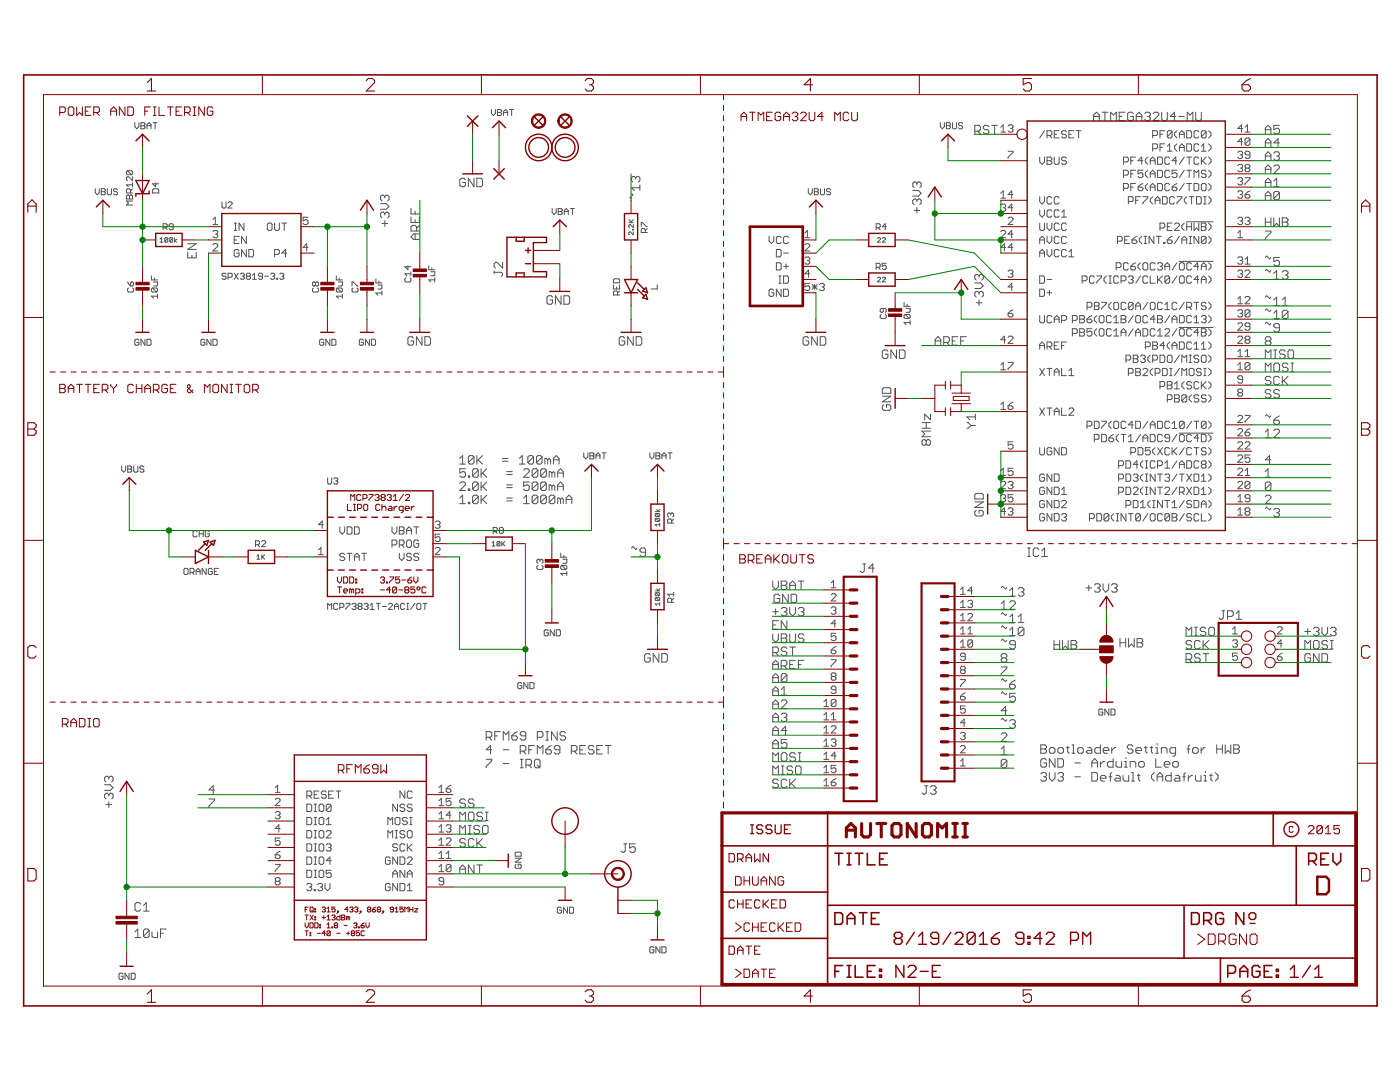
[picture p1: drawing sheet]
<svg xmlns="http://www.w3.org/2000/svg" width="279mm" height="216mm" viewBox="0 0 279 216" stroke-linecap="round" stroke-linejoin="round" font-family="sans-serif">
<g fill="none" stroke="#505050" stroke-width=".2">
<path d="M19 37.7v.8l.4 .4 .4-.4v-.8M20.2 37.7h.6l.2 .1-.2 .4 .2 .5-.2 .2h-.6zM20.2 38.2h.6M21.4 37.7v1l.2 .2h.4l.2-.2v-1M23.5 37.8l-.3-.1h-.4l-.2 .1v.3l.2 .1h.4l.3 .5-.3 .2h-.4l-.2-.2M25.2 39.1l.2-.2 .4 .2 .4-.2 .3 .2v.6h-1.3zM25.4 34.1l-.2 .1v.4l.2 .3h.8M25.4 34.1h.8l.3 .1v.4l-.3 .3M25.4 34.1l.8 .8M25.8 39.1v.6M26.1 38.5v-.6l-.3-.2h-.4l-.2 .2v.6h1.3M26.5 35.3v.8l-.9-.8-.4 .2v.4l.2 .2"/>
<path d="M26.5 36.5v.8M26.5 37.7l-.4 .4M26.5 36.9h-1.3l.4 .4M26.9 24.5v.8l.4 .4 .4-.4v-.8M28.1 24.5h.6l.2 .2-.2 .4 .2 .4-.2 .2h-.6zM28.1 25.1h.6M29.3 25.7v-.8l.4-.4 .4 .4v.8M29.3 25.1h.8M30.5 24.5h.8M30.7 37.7h.8l.2 .2v.6h-1.2v-.6zM30.9 24.5v1.2M31.1 36.5v.8l-.6-.6h1.2"/>
<path d="M76.8 39.2v.3M76.8 39.2l-.3-.3h-.3l-.3 .3v.6l.3 .3M76.8 39.2l.3-.3h.3l.2 .3v.6l-.2 .3M92.9 35.9l-.3-.3h-.5l-.3 .3v1.1l.3 .3h.5l.3-.3v-.6h-.6M94.6 35.6v1.7l-1.1-1.7v1.7M95.2 35.6h.8l.3 .3v1.1l-.3 .3h-.8zM98.1 21.8v.8l.4 .5 .4-.5v-.8M99.3 21.8h.6l.2 .2-.2 .4 .2 .5-.2 .2h-.6zM99.3 22.4h.6M100.5 22.4h.8M100.5 23.1v-.9l.4-.4 .4 .4v.9M101.7 21.8h.8"/>
<path d="M102.1 21.8v1.3M126 38.6l.3 .3-.6 .5 .3 .3M126.9 35.5l.2-.3h.3l.3 .3v.5l-.3 .3M126.9 35.5l-.3-.3h-.3l-.3 .3v.5l.3 .3M126.9 35.5v.3M127.7 37.5h-1.7l.6 .5M127.7 36.9v1.1M161.3 37.7v.8l.4 .4 .4-.4v-.8M162.5 37.7h.6l.2 .1-.2 .4 .2 .5-.2 .2h-.6zM162.5 38.2h.6M163.7 37.7v1l.2 .2h.4l.2-.2v-1M165.8 37.8l-.3-.1h-.4l-.1 .1 .1 .4h.4l.3 .3-.3 .4h-.4l-.1-.2"/>
<path d="M182.2 38h1.1l.5 .6-.5 .5h-1.1M183 36.6v.3M183 40v.3M183 40l-.3-.3h-.3l-.2 .3v.6l.2 .2M183 36.6l-.3-.3h-.3l-.2 .3v.5l.2 .3M183 40l.3-.3h.3l.2 .3v.6l-.2 .2M183 36.6l.3-.3h.3l.2 .3v.5l-.2 .3M187.7 24.5v.8l.4 .4 .4-.4v-.8M188.9 24.5h.6l.2 .2-.2 .4 .2 .4-.2 .2h-.6zM188.9 25.1h.6M190.1 24.5v1l.2 .2h.4l.2-.2v-1M192.1 24.7l-.2-.2h-.4l-.2 .2 .2 .4h.4l.2 .2-.2 .4h-.4l-.2-.2"/>
<path d="M194.5 26.2h.9l.3-.3v-.6l-.3-.3h-.9v1.7M195.1 26.2l.6 .5M197.4 25.3l-.3-.3h-.6l-.3 .3v.3l.3 .3h.6l.3 .3v.2l-.3 .3h-.6l-.3-.3M197.9 25h1.2M198.5 25v1.7M199.7 25.4l.5-.5v1.5M199.7 38.6l.5-.5v1.4M199.7 39.5h1M199.7 26.4h1M201.2 30.2h1v.2l-1 1v.2M201.2 25.1l.2-.2h.5l.3 .2v.3l-.3 .2M201.7 25.6h.2"/>
<path d="M201.9 25.6l.3 .3v.2l-.3 .3h-.5l-.2-.3M202.2 38.8h-1l.7-.7v1.4M207.5 31.3v1l.5 .5 .4-.5v-1M207.5 39.2v1l.5 .5 .4-.5v-1M208.4 26.1l-.9 1.4M209 27h.7l.2-.2v-.5l-.2-.2h-.7v1.4M209 31.3h.7l.2 .3v.2l-.2 .3 .2 .2v.3l-.2 .2h-.7zM209 32.1h.7M209.4 27l.5 .5M209.9 39.5l-.2-.3h-.5l-.2 .3v.9l.2 .3h.5l.2-.3M210.4 31.3v1.3l.3 .2h.4l.3-.2v-1.3M210.4 26.8h.5"/>
<path d="M211.4 39.5l-.3-.3h-.4l-.3 .3v.9l.3 .3h.4l.3-.3M211.4 26.1h-1v1.4h1M212.8 26.3l-.2-.2h-.5l-.2 .2v.2l.2 .3h.5l.2 .2v.3l-.2 .2h-.5l-.2-.2M212.8 31.6l-.2-.3h-.5l-.2 .3v.2l.2 .3h.5l.2 .2v.3l-.2 .2h-.5l-.2-.2M213.3 26.8h.5M214.3 26.1h-1v1.4h1M214.8 26.1h.9M215.3 26.1v1.4M218.2 24.1v-1.2l.6-.5 .6 .5v1.2M218.2 23.2h1.2M220 22.4h1.1M220.5 22.4v1.7"/>
<path d="M221.7 24.1v-1.7l.5 .5 .6-.5v1.7M223.4 23.2h.5M224.2 32.3h.7l.3-.2v-.5l-.3-.3h-.7v1.5M224.2 34.9h.7l.3-.2v-.5l-.3-.2h-.7v1.4M224.2 37.6h.7l.3-.3v-.4l-.3-.3h-.7v1.5M224.5 22.4h-1.1v1.7h1.1M225.7 32.1h.4M225.7 34.7h.4M225.7 37.3h.4M226.2 22.7l-.3-.3h-.6l-.3 .3v1.1l.3 .3h.6l.3-.3v-.6h-.6M226.6 31.3h-.9v1.5M226.6 34h-.9v1.4"/>
<path d="M226.6 36.6h-.9v1.5M226.7 40h.4M226.8 23.2h1.1M226.8 24.1v-1.2l.5-.5 .6 .5v1.2M227.1 37.3h.8l.2 .3v.2l-.2 .3h-.5l-.3-.3zM227.6 39.2h-.9v1.5M228.1 32.1h-1l.8-.8v1.5M228.1 39.2h1v.3l-1 .9v.3M228.1 34h-1v.7l.5-.2h.3l.2 .2v.5l-.2 .2h-.5l-.3-.2M228.1 36.6l-.5 .3-.5 .4M228.5 22.7l.2-.3h.6l.3 .3v.2l-.3 .3M229 23.2h.3"/>
<path d="M229.1 31.3l-.5 .5v.5l.5 .5M229.1 34l-.5 .5v.4l.5 .5M229.1 36.6l-.5 .5v.5l.5 .5M229.3 23.2l.3 .3v.3l-.3 .3h-.6l-.2-.3M229.6 32.8v-1l.4-.5 .5 .5v1M229.6 35.4v-.9l.4-.5 .5 .5v.9M229.6 38.1v-1l.4-.5 .5 .5v1M229.6 32.1h.9M229.6 34.7h.9M229.6 37.3h.9M230 39.2l-.4 .5v.5l.4 .5M230 29.7h.8l.2-.3v-.5l-.2-.2h-.8v1.5"/>
<path d="M230 27h.8l.2-.2v-.5l-.2-.2h-.8v1.4M230.1 22.7l.3-.3h.6l.3 .3v.2l-1.2 1.2h1.2M230.5 40h1M231 31.3h.7l.3 .3v1l-.3 .2h-.7zM231 34h.7l.3 .2v1l-.3 .2h-.7zM231 36.6h.7l.3 .3v.9l-.3 .3h-.7zM231.5 26.8h.5M231.5 29.4h.5M231.8 22.4v1.4l.3 .3h.6l.3-.3v-1.4M232 39.2h.7l.2 .3v.9l-.2 .3h-.7zM232.5 26.1h-1v1.4M232.5 28.7h-1v1.5"/>
<path d="M233 29.2l.4-.5v1.5M233 30.2h.9M233.4 31.6l-.2-.3h-.5l-.2 .3v1l.2 .2h.5l.2-.2M233.4 34.2l-.2-.2h-.5l-.2 .2v1l.2 .2h.5l.2-.2M233.4 36.9l-.2-.3h-.5l-.2 .3v.9l.2 .3h.5l.2-.3M233.9 26.3l-.2-.2h-.5l-.2 .2v1M233.9 26.3v1l-.2 .2h-.5l-.2-.2M233.9 37.3h.8l.2 .3v.2l-.2 .3h-.5l-.3-.3zM233.9 26.3l-.9 1M234.4 39.5l-.2-.3h-.5l-.3 .3v.9l.3 .3h.5l.2-.3M234.7 23.2h-1.1l.8-.8v1.7M234.9 26.1l-.5 .4v.5l.5 .5"/>
<path d="M234.9 28.7l-.5 .5v.5l.5 .5M234.9 39.2h1v.3l-1 .9v.3M234.9 34h-1v.7l.5-.2h.3l.2 .2v.5l-.2 .2h-.5l-.3-.2M234.9 32.1h-1l.8-.8v1.5M234.9 36.6l-.5 .3-.5 .4M235.2 23.2h1.2M235.4 27.5v-1l.5-.4 .4 .4v1M235.4 30.2v-1l.5-.5 .4 .5v1M235.4 26.8h.9M235.4 29.4h.9M236.3 31.3l-.9 1.5M236.3 34l-.9 1.4"/>
<path d="M236.3 36.6l-.9 1.5M236.8 26.1h.8l.2 .2v1l-.2 .2h-.8zM236.8 28.7h.8l.2 .2v1l-.2 .3h-.8zM236.8 39.2l-.5 .5v.5l.5 .5M236.8 31.3h1M236.8 34h1M236.8 36.6h1M236.9 24.1v-1.7l.6 .5 .6-.5v1.7M237.3 39.2h1M237.3 31.3v1.5M237.3 34v1.4M237.3 36.6v1.5"/>
<path d="M237.8 39.2v1.5M238.3 35.4v-1.4l.5 .5 .4-.5v1.4M238.3 36.6h.7l.2 .3v.9l-.2 .3h-.7zM238.6 22.4v1.4l.3 .3h.6l.3-.3v-1.4M238.8 39.2h.7l.2 .3v.9l-.2 .3h-.7zM239.2 26.3l-.2-.2h-.5l-.2 .2v1l.2 .2h.5l.2-.2M239.2 28.9l-.2-.2h-.5l-.2 .2v1l.2 .3h.5l.2-.3M239.2 31.6l-.2-.3h-.5l-.2 .3v1l.2 .2h.5l.2-.2M239.8 31.3v1.5M239.8 29.2l.4-.5v1.5M239.8 30.2h.9M240 36.6h.5l.2 .3v.9l-.2 .3h-.5l-.2-.3v-.9z"/>
<path d="M240 32.1l.7 .7M240.2 39.2h.5M240.5 39.2v1.5M240.7 26.3l-.2-.2h-.5l-.2 .2v1M240.7 34.2l-.2-.2h-.5l-.2 .2v.3l.2 .2h.5l.2 .2v.3l-.2 .2h-.5l-.2-.2M240.7 26.3v1l-.2 .2h-.5l-.2-.2M240.7 26.3l-.9 1M240.7 31.3l-.9 1M241.2 26.1l.5 .4v.5l-.5 .5M241.2 28.7l.5 .5v.5l-.5 .5M241.2 31.3l.5 .5v.5l-.5 .5M241.2 34l.5 .5v.4l-.5 .5"/>
<path d="M241.2 36.6l.5 .5v.5l-.5 .5M241.2 39.2l.5 .5v.5l-.5 .5M247 30.4l.3-.2h.5l.2 .2v.3l-.2 .2M247 33.1l.3-.3h.5l.2 .3v.2l-.2 .2M247 35.7l.3-.2h.5l.2 .2v.2l-.2 .3M247 38.3l.3-.2h.5l.2 .2v.3l-.2 .2M247.5 38.8h.3M247.5 30.9h.3M247.5 33.5h.3M247.5 36.2h.3M247.8 36.2l.2 .2v.3l-.2 .2h-.5l-.3-.2M247.8 38.8l.2 .3v.2l-.2 .2h-.5l-.3-.2"/>
<path d="M247.8 30.9l.2 .2v.3l-.2 .2h-.5l-.3-.2M247.8 33.5l.2 .3v.2l-.2 .3h-.5l-.3-.3M248 25.6h-1l.8-.7v1.5M248 28.3h-1l.8-.8v1.5M248.5 38.8h.7l.2 .3v.2l-.2 .2h-.5l-.2-.2zM248.5 25.4l.5-.5v1.5M248.5 35.5h.9v.2l-.9 1v.2M248.5 26.4h.9M248.7 33.5l-.2-.2v-.2l.2-.3h.5l.2 .3v.2l-.2 .2M248.7 33.5l-.2 .3v.2l.2 .3h.5l.2-.3v-.2l-.2-.3M248.7 33.5h.5M249.4 27.8l-.2-.3h-.5l-.2 .3v.9"/>
<path d="M249.4 30.9h-.7l-.2-.2v-.3l.2-.2h.5l.2 .2v1l-.2 .2h-.5l-.2-.2M249.4 27.8v.9l-.2 .3h-.5l-.2-.3M249.4 27.8l-.9 .9M249.4 38.1l-.9 .7M252.5 36.4h1.1M252.5 26.7v-1.1l.6-.6 .5 .6v1.1M252.5 29.4v-1.2l.6-.5 .5 .5v1.2M252.5 32v-1.1l.6-.6 .5 .6v1.1M252.5 34.6v-1.1l.6-.6 .5 .6v1.1M252.5 37.3v-1.2l.6-.5 .5 .5v1.2M252.5 39.9v-1.1l.6-.6 .5 .6v1.1M252.5 25.9h1.1"/>
<path d="M252.5 28.5h1.1M252.5 31.1h1.1M252.5 33.8h1.1M252.5 39.1h1.1M254.2 37.3h1.1M254.2 30.6l.3-.3h.6l.2 .3v.3l-.2 .2M254.2 36.1l.6-.5v1.7M254.2 33.2l.3-.3h.6l.2 .3v.3l-1.1 1.1h1.1M254.8 31.1h.3M255.1 31.1l.2 .3v.3l-.2 .3h-.6l-.3-.3M255.3 38.5l-.2-.3h-.6l-.3 .3v1.1M255.3 28.5h-1.1l.9-.8v1.7"/>
<path d="M255.3 25h-1.1v.9l.6-.3h.3l.2 .3v.5l-.2 .3h-.6l-.3-.3M255.3 38.5v1.1l-.2 .3h-.6l-.3-.3M255.3 38.5l-1.1 1.1M25.5 56.3l.6 .8M25.7 57.5l-.2 .2v.4l.2 .2h.8l.2-.2v-.4l-.2-.2M26.1 56.5l.4-.2 .2 .2v.4l-.2 .2h-.4zM26.5 40.1h-1.3l.4 .4-.4 .4h1.3M30.2 55.1v.8h1.2M30.4 57.5h.8l.2 .2v.4l-.2 .2M30.4 57.5l-.2 .2v.4l.2 .2h.8M30.4 57.5l.8 .8M30.6 56.3h.8v.6l-.2 .2h-.6"/>
<path d="M30.8 55.5v.4M31.4 59.1h-1.2l.4 .4M31.4 58.7v.8M31.9 48.3h.6M31.9 47.7l.3-.3v.9M32.6 45.4h.5l.3-.2v-.4l-.3-.2h-.5v1.2M33 45.4l.4 .4M33.5 47.6v.6l-.2 .1-.4-.1M33.5 47.6l-.5-.2-.1 .2v.6M33.5 47.6l-.6 .6M34.5 47.6v.6l-.2 .1-.4-.1M34.5 47.6l-.5-.2-.1 .2v.6"/>
<path d="M34.5 47.6l-.6 .6M34.6 45.2h-.6l-.2-.2 .2-.4h.4l.2 .2v.8l-.2 .2h-.4l-.2-.2M34.8 47.4v.9M35.3 47.7l-.5 .3 .5 .3M37.5 50.3v1.2h1.7v-1.2M37.5 48.6h1.7l-1.7 1.2h1.7M38.3 50.9v.6M42.5 44.8h1M42.5 48.9l.2-.3h.5l.3 .3v.2l-1 1h1M42.5 46.2l.2-.2h.5l.3 .2v.3l-.3 .2M42.5 43.8l.5-.5v1.5M43 46.7h.2"/>
<path d="M43.2 46.7l.3 .2v.3l-.3 .2h-.5l-.2-.2M44.3 40.3v1l.2 .2h.4l.2-.2v-1M45.1 54.7l-.2-.2h-.4l-.2 .2 .2 .4h.4l.2 .2-.2 .4h-.4l-.2-.2M45.5 55.3h.6l.2-.2v-.4l-.2-.2h-.6v1.2M45.5 40.5l.2-.2h.4l.2 .2v.2l-.8 .8h.8M46.7 46h.5M46.7 44.5h.5M46.7 47.9h.5M46.7 54.5l.8 1.2M47 44.5v1.5M47.5 54.5l-.8 1.2M47.7 47.2h-1v1.4h1"/>
<path d="M47.7 50l-.2-.2h-.5l-.3 .2v1l.3 .2h.5l.2-.2v-.5h-.5M47.9 54.7l.3-.2h.4l.1 .2-.1 .4M48.3 55.1h.3M48.6 55.1l.1 .2-.1 .4h-.4l-.3-.2M48.7 44.5v1.5l-1-1.5v1.5M49.2 47.2v1.4l-1-1.4v1.4M49.2 49.8v1.4l-1-1.4v1.4M49.4 55.1l-.3-.2 .3-.4h.4l.2 .2-.2 .4M49.4 55.1h.4M49.4 55.1l-.3 .2 .3 .4h.4l.2-.2-.2-.4M49.7 49.8h.7l.2 .2v1l-.2 .2h-.7zM50.4 55.7h.8"/>
<path d="M50.4 54.9l.4-.4v1.2M52.4 55.1h-.6l-.2-.2 .2-.4h.4l.2 .2v.8l-.2 .2h-.4l-.2-.2M52.8 55.1h.8M53.6 44.5h.5l.2 .3v.9l-.2 .3h-.5l-.3-.3v-.9zM54 54.7l.2-.2h.4l.2 .2-.2 .4M54.4 55.1h.2M54.6 55.1l.2 .2-.2 .4h-.4l-.2-.2M54.8 44.5v1.2l.2 .3h.5l.3-.3v-1.2M54.8 50.8h.7l.3-.3v-.5l-.3-.2h-.7v1.4M55.2 55.5h.2v.2h-.2zM55.8 54.7l.2-.2h.4l.2 .2-.2 .4M56.2 44.5h1"/>
<path d="M56.2 55.1h.2M56.4 55.1l.2 .2-.2 .4h-.4l-.2-.2M56.7 44.5v1.5M57.2 50.5h-1l.8-.7v1.4M61.5 43.3h-1v.8l.5-.3h.2l.3 .3v.5l-.3 .2h-.5l-.2-.2M61.5 49.4h-1l.7-.8v1.5M62.5 57.5l-.1 .2v.4l.1 .2h.9l.2-.2v-.4l-.2-.2M62.9 56.5l-.1-.2-.4 .2v.4l.1 .2 .4-.2M62.9 56.5l.3-.2 .4 .2v.4l-.2 .2-.5-.2M62.9 56.5v.4M67.1 55.1v.8h1.2M67.3 57.5l-.2 .2v.4l.2 .2h.8"/>
<path d="M67.3 57.5h.8l.2 .2v.4l-.2 .2M67.3 57.5l.8 .8M67.5 56.3h.8v.6l-.2 .2h-.6M67.7 55.5v.4M68.3 59.1h-1.2l.4 .4M68.3 58.7v.8M70.3 57.1v-.8h.2l.8 .8h.2M70.5 57.5l-.2 .2v.4l.2 .2h.8l.2-.2v-.4l-.2-.2M75 55.6v.9h1.2M75.4 56.9h.8v.6l-.2 .2h-.6M75.6 56v.5M75.9 40.6h1.2l.5 .6-.5 .6h-1.2"/>
<path d="M76.2 58.5h-1.2l.4 .4M76.2 58.1v.8M76.2 44.6h1.2M76.8 42.6v.3M76.8 44v1.2M76.8 42.6l-.3-.3h-.3l-.3 .3v.6l.3 .3M76.8 42.6l.3-.3h.3l.2 .3v.6l-.2 .3M81 55.4l-.2 .2v.4l.2 .3h.8l.2-.3v-.4l-.2-.2M81.4 53v.8l-.6-.6h1.2M82 54.6h-1.2l.4 .4M82 54.2v.8M82 43.3v1.1h1.7v-1.1"/>
<path d="M82 41.6v1.1h1.7M82.8 42.1v.6M82.8 43.8v.6M82.8 46.7v1.1M83.1 46.1v-.8l-.3-.3h-.5l-.3 .3v.8h1.7M83.7 46.7h-1.1l-.6 .5 .6 .6h1.1M83.7 45l-.6 .5M85.6 53v.8h1.2M86 54.2h.8v.6l-.2 .2h-.6M86.2 53.4v.4M86.8 55.8h-1.2l.4 .5M86.8 55.4v.9"/>
<path d="M98.6 54.3h1.4l.3 .3v.3l-.3 .3M98.6 54.1v.5M100.3 52.3v1.2l-1.1-1.2h-.3l-.3 .3v.6l.3 .3M110.2 41.6v.8l.4 .4 .4-.4v-.8M110.3 59.3l-.3-.3h-.6l-.2 .3v1.1l.2 .3h.6l.3-.3v-.5h-.6M111.4 41.6h.6l.2 .2-.2 .4 .2 .4-.2 .2h-.6zM111.4 42.2h.6M112 59v1.7l-1.2-1.7v1.7M112.5 59h.9l.3 .3v1.1l-.3 .3h-.9zM112.6 42.2h.8M112.6 42.8v-.8l.4-.4 .4 .4v.8M113.8 41.6h.8"/>
<path d="M114.2 41.6v1.2M122.4 56.9v.8h1.3v-.8M122.4 55.8l.2-.2h.8l.3 .2v.6h-1.3zM123 57.3v.4M123.3 58.9v-.6l-.3-.2h-.4l-.2 .2v.6h1.3M123.7 58.1l-.4 .4M125.5 44.4h.9M125.5 43.8l.6 .6M126.2 45.7h.2v.2h-.2zM126.4 44.8v.6l-.6-.6-.3 .2 .1 .4M126.4 46.3v.6l-.6-.6-.3 .1 .1 .5M126.4 43.8l-.5 .5"/>
<path d="M128 45.2v-.8h.2l.8 .8h.2M128.8 46.4v-.6l-.2-.2h-.4l-.2 .2v.6h1.2M129.2 45.6l-.4 .4M131.2 56.9v.8h-1.3M153.5 47.2v.9l.5 .5 .4-.5v-.9M154.4 57.9l-.2-.2h-.5l-.2 .2v1l.2 .2h.5l.2-.2v-.5h-.4M154.9 52.4h.8l.2 .3v.9l-.2 .3h-.8zM154.9 49.8h.8l.2 .2v1l-.2 .2h-.8zM155.4 55.1h.5M155.4 56.5h.5M155.7 55.1v1.4M155.9 47.4l-.2-.2h-.5l-.3 .2v1l.3 .2h.5l.2-.2"/>
<path d="M155.9 57.7v1.4l-1-1.4v1.4M156.4 57.7h.7l.3 .2v1l-.3 .2h-.7zM156.4 55.1h.7l.3 .2v1l-.3 .2h-.7zM156.4 53.1h1M156.4 50.5h1M156.9 52.7v.9M157.4 47.4l-.3-.2h-.5l-.2 .2v1l.2 .2h.5l.3-.2M160.6 47.4h1M160.6 48.9l.3-.3h.5l.2 .3v.2l-1 1h1M160.6 51.5l.3-.2h.5l.2 .2v.3l-.2 .2M160.6 46.5l.5-.5v1.4M161.1 52h.3"/>
<path d="M161.4 52l.2 .2v.3l-.2 .2h-.5l-.3-.2M161.6 56.5h-1v.8l.5-.3h.3l.2 .3v.4l-.2 .3h-.5l-.3-.3M161.6 54.6h-1l.8-.7v1.5M162.1 57.3h1M162.1 56.8l1 .9M162.6 56.8v.9M163.1 56.8l-1 .9M163.6 56.8l.2-.3h.5l.2 .3v.2l-.2 .3M164 57.3h.3M164.3 57.3l.2 .2v.2l-.2 .3h-.5l-.2-.3M174.9 53.3h.6l.2-.2v-.4l-.2-.2h-.6v1.3M174.9 45.4h.6l.2-.2v-.4l-.2-.2h-.6v1.2"/>
<path d="M175.1 47.6l.2-.2 .4 .2-.6 .7h.6M175.1 55.5l.2-.2 .4 .2-.6 .7h.6M175.3 45.4l.4 .4M175.3 53.3l.4 .5M176.1 47.6l.1-.2 .5 .2-.6 .7h.6M176.1 55.5l.1-.2 .5 .2-.6 .7h.6M176.9 52.5h-.8v.6l.4-.2 .4 .2v.5l-.2 .2h-.4l-.2-.2M176.9 45.2h-.8l.6-.6v1.2M182.4 42h1.2M183 41.4v1.1M194.5 56.5h1.2l.5 .5-.5 .6h-1.2M195.4 58.4l.3-.3h.2l.3 .3v.6l-.3 .3"/>
<path d="M195.4 55l-.3-.2h-.3l-.3 .2v.6l.3 .3M195.4 58.4l-.3-.3h-.3l-.3 .3v.6l.3 .3M195.4 55l.3-.2h.2l.3 .2v.6l-.3 .3M195.4 55v.3M195.4 58.4v.3M195.4 59.8v1.2M199.7 46.2l.3-.2h.4l.3 .2v.3l-1 .9h1M199.7 41l.3-.3h.4l.3 .3v.2l-.3 .2M200.2 41.4h.2M200.4 41.4l.3 .3v.2l-.3 .3h-.4l-.3-.3M200.7 49.4h-1l.7-.8v1.5M201.2 43.6l.2-.3h.5l.3 .3v.2l-1 1h1"/>
<path d="M201.2 54.1l.2-.2h.5l.3 .2v.3l-.3 .2M201.7 54.6h.2M201.9 54.6l.3 .3v.2l-.3 .3h-.5l-.2-.3M202.2 41.4h-1l.7-.7v1.5M202.2 46.7h-1l.7-.7v1.4M202.2 49.4h-1l.7-.8v1.5M202.2 57.3h-1l.7-.8v1.5M207.5 57.7h.7l.2 .2v1l-.2 .2h-.7zM207.5 55.1h.7l.2 .2v1l-.2 .2h-.7zM207.5 41.9v.9l.5 .5 .4-.5v-.9M207.5 44.5v1.2l.2 .3h.5l.2-.3v-1.2M207.5 48.6v-1l.5-.4 .4 .4v1"/>
<path d="M207.5 51.2v-.9l.5-.5 .4 .5v.9M207.5 47.9h.9M207.5 50.5h.9M209 47.2v.9l.4 .5 .5-.5v-.9M209 49.8v1l.4 .4 .5-.4v-1M209 44.5v1l.4 .5 .5-.5v-1M209 55.8h.9M209 58.4h.9M209.4 57.9v1M209.9 42.1l-.2-.2h-.5l-.2 .2v1l.2 .2h.5l.2-.2M211.4 44.8l-.3-.3h-.4l-.3 .3v.9l.3 .3h.4l.3-.3M211.4 42.1l-.3-.2h-.4l-.3 .2v1l.3 .2h.4l.3-.2"/>
<path d="M211.4 47.4l-.3-.2h-.4l-.3 .2v1l.3 .2h.4l.3-.2M211.4 50l-.3-.2h-.4l-.3 .2v1l.3 .2h.4l.3-.2M211.9 42.4l.4-.5v1.4M211.9 43.3h.9M212.8 44.8l-.2-.3h-.5l-.2 .3v.9l.2 .3h.5l.2-.3M212.8 47.4l-.2-.2h-.5l-.2 .2v1l.2 .2h.5l.2-.2M212.8 50l-.2-.2h-.5l-.2 .2v1l.2 .2h.5l.2-.2M213.3 50.3l.5-.5v1.4M213.3 51.2h1M216 56h.7l.2-.2v-.5l-.2-.2h-.7v1.4M218.4 55.3l-.3-.2h-.4l-.3 .2v1l.3 .2h.4l.3-.2M218.9 55.1h.9v.2l-.9 1v.2"/>
<path d="M220.8 55.1l-.5 .4v.5l.5 .5M221.3 55.1h.5M221.3 56.5h.5M221.6 55.1v1.4M222.8 53.4h.7l.2-.3v-.4l-.2-.3h-.7v1.5M223 48.1h.7l.3-.2v-.5l-.3-.2h-.7v1.4M223.2 55.3l-.2-.2h-.5l-.2 .2v1l.2 .2h.5l.2-.2M223.7 56h.8l.2-.2v-.5l-.2-.2h-.8v1.4M224.5 47.9h.4M225.2 40.2h.7l.2-.2v-.5l-.2-.3h-.7v1.5M225.2 55.3l.2-.2h.5l.2 .2v.2l-.2 .3M225.2 52.7l-.3-.3h-.4l-.3 .3v.9l.3 .3h.4l.3-.3"/>
<path d="M225.4 47.2h-.9v1.4h.9M225.7 55.8h.2M225.7 53.1h.7l.2 .3v.2l-.2 .3h-.5l-.2-.3zM225.9 55.8l.2 .2v.3l-.2 .2h-.5l-.2-.2M225.9 47.9h.7l.3 .2v.3l-.3 .2h-.4l-.3-.2zM226.6 52.4l-.5 .3-.4 .4M226.9 47.2l-.5 .2-.5 .5M227.6 52.4l-.5 .5v.5l.5 .5M227.6 55.1l-.9 1.4M227.9 47.2l-.5 .4v.5l.5 .5M228.1 52.7l.2-.3h.5l.3 .3v.9l-.3 .3h-.5l-.2-.3zM228.3 47.2h.5"/>
<path d="M228.3 48.6h.5M228.6 47.2v1.4M229.1 55.3l-.3-.2h-.5l-.2 .2v1l.2 .2h.5l.3-.2M229.6 55.1v1.4h.9M230.3 47.2v1.4l-1-1.4v1.4M230.5 52.7l-.2-.3h-.5l-.2 .3v.9l.2 .3h.5l.2-.3M230.5 40.7v-1l.5-.5 .5 .5v1M230.8 47.2h.9M231 55.1v1.4M231 52.7l.2-.3h.5l.3 .3v.2l-.3 .2M231.2 47.2v1.4M231.2 55.8l.8 .7"/>
<path d="M231.5 45.5h.7l.3-.3v-.4l-.3-.3h-.7v1.5M231.5 53.1h.2M231.7 53.1l.3 .3v.2l-.3 .3h-.5l-.2-.3M232 55.1l-1 .9M232.2 48.4h.3v.2h-.3zM232.5 53.9v-1l.4-.5 .5 .5v1M232.5 53.1h.9M233 47.9h.7l.2 .2v.3l-.2 .2h-.5l-.2-.2zM233 45.2h.4M233.4 55.3v1l-.2 .2h-.5l-.2-.2M233.4 55.3l-.2-.2h-.5l-.2 .2v1M233.4 55.3l-.9 1"/>
<path d="M233.9 44.5h-.9v1.5h.9M233.9 47.2l-.5 .2-.4 .5M234.4 44.8l.3-.3h.4l.3 .3v.2l-1 1h1M234.9 55.1l-1 1.4M234.9 52.4l-1 1.5M235.3 52.2h6.8M235.4 52.7l.2-.3h.5l.2 .3v.9l-.2 .3h-.5l-.2-.3zM235.4 47.2l-1 1.4M235.6 55.1h.5l.2 .2v1l-.2 .2h-.5l-.2-.2v-1zM235.9 47.9h.9M235.9 48.6v-1l.4-.4 .5 .4v1M236.3 44.5l-.4 .5v.5l.4 .5"/>
<path d="M236.8 44.3h5.3M236.8 45.2h1M236.8 44.5v1.5M237.3 47.2h.5M237.3 48.6h.5M237.6 47.2v1.4M237.8 55.3l-.2-.2h-.5l-.3 .2v1l.3 .2h.5l.2-.2M237.8 52.7l-.2-.3h-.5l-.3 .3v.9l.3 .3h.5l.2-.3M237.8 44.5v1.5M238.3 44.5v1.5l.5-.5 .4 .5v-1.5M239.2 55.8h-.9l.7-.7v1.4M239.2 47.2v1.4l-.9-1.4v1.4"/>
<path d="M239.2 53.1h-.9l.7-.7v1.5M239.8 44.5h.7l.2 .3v.2l-.2 .2 .2 .3v.2l-.2 .3h-.7zM239.8 53.9v-1l.4-.5 .5 .5v1M239.8 56.5v-1l.4-.4 .5 .4v1M239.8 45.2h.7M239.8 55.8h.9M239.8 53.1h.9M240.2 40.7h.5M240.7 47.4l-.2-.2h-.5l-.2 .2v1M240.7 47.4v1l-.2 .2h-.5l-.2-.2M240.7 47.4l-.9 1M241.2 44.5l.5 .5v.5l-.5 .5"/>
<path d="M241.2 47.2l.5 .4v.5l-.5 .5M241.2 52.4l.5 .5v.5l-.5 .5M241.2 55.1l.5 .4v.5l-.5 .5M247 47.4h1M247 43.6l.3-.3h.5l.2 .3v.2l-.2 .3M247 54.1l.3-.2h.5l.2 .2v.3l-.2 .2M247 46.5l.5-.5v1.4M247 59.6l.5-.4v1.4M247 51.5l.3-.2h.5l.2 .2v.3l-.2 .2M247.5 54.6h.3M247.5 52h.3M247.5 44.1h.3"/>
<path d="M247.8 54.6l.2 .3v.2l-.2 .3h-.5l-.3-.3M247.8 44.1l.2 .2v.3l-.2 .2h-.5l-.3-.2M247.8 52l.2 .2v.3l-.2 .2h-.5l-.3-.2M248.5 54.1l.2-.2h.5l.2 .2v.3l-.9 1h.9M248.5 43.6l.2-.3h.5l.2 .3v.2l-.2 .3M248.5 51.8l.5-.5v1.4M248.5 59.4l.2-.2h.5l.2 .2v.2l-.9 1h.9M248.5 52.7h.9M249 44.1h.2M249.2 44.1l.2 .2v.3l-.2 .2h-.5l-.2-.2M252.5 54l.3-.3 .6 .6 .2-.3M252.5 51.4l.3-.3 .6 .6 .2-.3"/>
<path d="M252.5 46.1h1.1v.3l-1.1 1.1v.3M252.5 43.5v1.7M252.5 59.3l.3-.3 .6 .6 .2-.3M252.5 44.3h1.1M253.6 43.5v1.7M254.2 43.5v1.7l.6-.6 .5 .6v-1.7M254.2 55.7h1.1M254.2 54.6l.6-.6v1.7M254.2 59.8l.6-.5v1.7M255.3 51.4h-1.1v.8l.6-.3h.3l.2 .3v.6l-.2 .3h-.6l-.3-.3M255.9 43.5h.9l.2 .3v.2l-.2 .3 .2 .3v.3l-.2 .3h-.9zM255.9 54.3l.3-.3h.6l.2 .3v.3l-.2 .3"/>
<path d="M255.9 59.8l.6-.5v1.7M255.9 44.3h.9M256.5 54.9h.3M256.8 54.9l.2 .2v.3l-.2 .3h-.6l-.3-.3M27.7 67.9l-.2-.2h-.4l-.2 .2v.8l.2 .2h.4l.2-.2v-.4h-.4M28.9 67.7v1.2l-.8-1.2v1.2M29.3 67.7h.7l.1 .2v.8l-.1 .2h-.7zM40.9 67.9l-.2-.2h-.4l-.2 .2v.8l.2 .2h.4l.2-.2v-.4h-.4M42.1 67.7v1.2l-.8-1.2v1.2M42.5 67.7h.6l.2 .2v.8l-.2 .2h-.6zM64.6 67.9l-.2-.2h-.4l-.2 .2v.8l.2 .2h.4l.2-.2v-.4h-.4M65.8 67.7v1.2l-.8-1.2v1.2"/>
<path d="M66.2 67.7h.6l.2 .2v.8l-.2 .2h-.6zM72.5 67.9l-.2-.2h-.4l-.2 .2v.8l.2 .2h.4l.2-.2v-.4h-.4M73.7 67.7v1.2l-.8-1.2v1.2M74.1 67.7h.6l.3 .2v.8l-.3 .2h-.6zM82.5 67.5l-.3-.3h-.5l-.3 .3v1.1l.3 .3h.5l.3-.3v-.6h-.5M84.2 67.2v1.7l-1.1-1.7v1.7M84.8 67.2h.8l.3 .3v1.1l-.3 .3h-.8zM124.7 67.5l-.3-.3h-.6l-.2 .3v1.1l.2 .3h.6l.3-.3v-.6h-.6M126.4 67.2v1.7l-1.1-1.7v1.7M127 67.2h.8l.3 .3v1.1l-.3 .3h-.8zM161.4 67.5l-.3-.3h-.5l-.3 .3v1.1l.3 .3h.5l.3-.3v-.6h-.6M163.1 67.2v1.7l-1.1-1.7v1.7"/>
<path d="M163.7 67.2h.8l.3 .3v1.1l-.3 .3h-.8zM175.9 62.7l-.2 .2v.5l.2 .1h.8l.2-.1v-.5l-.2-.2M176.1 77.6l.3-.2h1.1l.3 .2v.9h-1.7zM176.1 79.1h1.7l-1.7 1.1h1.7M176.3 61.5v.6l-.2 .2-.4-.2v-.4l.2-.2h.8l.2 .2v.4l-.2 .2M177.2 70.1l-.3-.3h-.5l-.3 .3v1.1l.3 .3h.5l.3-.3v-.5h-.5M178.9 69.8v1.7l-1.1-1.7v1.7M179.5 69.8h.8l.3 .3v1.1l-.3 .3h-.8zM180.4 60.3v.8h1.2M180.6 62.7h.8l.2 .2v.5l-.2 .1M180.6 62.7l-.2 .2v.5l.2 .1h.8M180.6 62.7l.8 .8"/>
<path d="M180.8 61.5h.8v.6l-.2 .2h-.6M181 60.7v.4M181.6 64.4h-1.2l.4 .4M181.6 64v.8M186.6 68h1.1M186.6 68.9v-1.1l.6-.6 .5 .6v1.1M188.3 68.3h.9l.3-.3v-.5l-.3-.3h-.9v1.7M188.9 68.3l.6 .6M190 68h.6M191.2 67.2h-1.2v1.7h1.2M191.7 68h.6M192.8 67.2h-1.1v1.7"/>
<path d="M194.8 60.4h1.1M199.7 72.8l.5-.5v1.5M199.7 73.8h1M200.7 67.8h-1l.7-.7v1.4M201.2 62.5h.7l.3 .3v.2l-.3 .2h-.5l-.2-.2zM201.2 72.3h1v.3l-1 1v.2M201.2 67.3l.2-.2h.5l.3 .2v.3l-1 .9h1M202.2 61.8l-.5 .2-.5 .5M207.5 63v1.2l.2 .2h.5l.2-.2v-1.2M207.5 69.7v-1l.5-.5 .4 .5v1M207.5 73.5l.9 1.5M207.5 69h.9"/>
<path d="M208.4 73.5l-.9 1.5M209 73.5h.9M209 69.2h.7l.2-.2v-.5l-.2-.3h-.7v1.5M209.4 73.5v1.5M209.4 69.2l.5 .5M209.9 63.2l-.2-.2h-.5l-.2 .2v1l.2 .2h.5l.2-.2M210.4 64.4v-1l.5-.4 .5 .4v1M210.4 75v-1l.5-.5 .5 .5v1M210.4 74.2h1M210.4 69h.5M210.4 63.7h1M211.4 68.2h-1v1.5h1"/>
<path d="M211.9 63.9h.7l.2-.2v-.5l-.2-.2h-.7v1.4M211.9 73.5v1.5h.9M211.9 69h.4M212.8 68.2h-.9v1.5M213.3 75h1M213.3 74l.5-.5v1.5M214 63.9h.8l.2-.2v-.5l-.2-.2h-.8v1.4M214 66.6h.8l.2-.3v-.5l-.2-.2h-.8v1.5M215.5 65.6h.7l.3 .2v.3l-.3 .2 .3 .3v.2l-.3 .3h-.7zM215.5 63h.7l.3 .2v.2l-.3 .3 .3 .2v.3l-.3 .2h-.7zM215.5 63.7h.7M215.5 66.3h.7"/>
<path d="M216.9 61.3h.8l.2-.3v-.4l-.2-.3h-.8v1.5M216.9 63.7h.8l.2 .2v.3l-.2 .2h-.5l-.3-.2zM217.9 65.6h-1v.7l.5-.2h.3l.2 .2v.5l-.2 .3h-.5l-.3-.3M217.9 63l-.5 .2-.5 .5M218.4 60.3h.7l.3 .3v.2l-.3 .2 .3 .3v.2l-.3 .3h-.7zM218.4 61h.7M218.9 63l-.5 .4v.5l.5 .5M218.9 65.6l-.5 .5v.5l.5 .5M219.6 63h.5l.2 .2v1l-.2 .2h-.5l-.2-.2v-1zM219.6 65.6h.5l.2 .2v1l-.2 .3h-.5l-.2-.3v-1zM219.9 60.3h.9v.3l-.9 .9v.3M221.8 60.3l-.5 .5v.5l.5 .5"/>
<path d="M221.8 63.2l-.2-.2h-.5l-.3 .2v1l.3 .2h.5l.2-.2M221.8 65.8l-.2-.2h-.5l-.3 .2v1l.3 .3h.5l.2-.3M222.3 63.4l.5-.4v1.4M222.3 66.1l.5-.5v1.5M222.3 67.1h.9M222.3 64.4h.9M222.5 60.3h.5l.2 .3v.9l-.2 .3h-.5l-.2-.3v-.9zM223.7 63h.8l.2 .2v.2l-.2 .3 .2 .2v.3l-.2 .2h-.8zM223.7 67.1v-1l.5-.5 .5 .5v1M223.7 63.7h.8M223.7 66.3h1M224.7 71.8h.7l.3-.2v-.5l-.3-.2h-.7v1.4"/>
<path d="M224.7 60.6l-.2-.3h-.5l-.3 .3v.9l.3 .3h.5l.2-.3M225.2 74.5h.7l.2-.3v-.5l-.2-.2h-.7v1.5M226.1 60.6v.9l-.2 .3h-.5l-.2-.3M226.1 60.6l-.2-.3h-.5l-.2 .3v.9M226.1 63l-.9 1.4M226.1 65.6l-.9 1.5M226.1 60.6l-.9 .9M226.2 70.9h.7l.2 .2v.3l-.2 .2 .2 .2v.3l-.2 .2h-.7zM226.2 71.6h.7M226.7 61.8v-1l.4-.5 .5 .5v1M226.7 63.2l.2-.2h.5l.2 .2v1l-.2 .2h-.5l-.2-.2zM226.7 67.1v-1l.4-.5 .5 .5v1"/>
<path d="M226.7 73.5h.7l.2 .2v.3l-.2 .2 .2 .3v.2l-.2 .3h-.7zM226.7 74.2h.7M226.7 66.3h.9M226.7 61h.9M227.6 71.1l.3-.2h.4l.3 .2v.3l-.3 .2M228.1 73.7l.2-.2h.5l.3 .2v.3l-1 1h1M228.1 71.6h.2M228.1 65.6h.7l.3 .2v1l-.3 .3h-.7zM228.3 71.6l.3 .2v.3l-.3 .2h-.4l-.3-.2M228.6 69.2h.7l.3-.2v-.5l-.3-.3h-.7v1.5M229.1 63.2l-.3-.2h-.5l-.2 .2v1l.2 .2h.5l.3-.2M229.1 60.3l-1 1.5"/>
<path d="M229.6 70.9l-.5 .5v.4l.5 .5M229.8 60.3h.5l.2 .3v.9l-.2 .3h-.5l-.2-.3v-.9zM230 73.5l-.4 .5v.5l.4 .5M230 71.8h.8l.2-.2v-.5l-.2-.2h-.8v1.4M230 68.2h.8l.2 .3v.2l-.2 .3 .2 .2v.2l-.2 .3h-.8zM230 69h.8M230.5 65.8l-.2-.2h-.5l-.2 .2v1l.2 .3h.5l.2-.3M230.5 74.5h.7l.3-.3v-.5l-.3-.2h-.7v1.5M230.5 63.7h-.9l.7-.7v1.4M231 63h.7l.3 .2v.2l-.3 .3 .3 .2v.3l-.3 .2h-.7zM231 66.1l.5-.5v1.5M231 67.1h1"/>
<path d="M231 63.7h.7M231.5 70.9h.7l.3 .2v1l-.3 .2h-.7zM231.5 77.1h.7l.3-.2v-.5l-.3-.3h-.7v1.5M232 73.5h.7l.2 .2v1l-.2 .3h-.7zM232 60.6l-.3-.3h-.5l-.2 .3v.9l.2 .3h.5l.3-.3M232.5 69h-1l.7-.8v1.5M232.5 65.8l.2-.2h.5l.2 .2v.3l-.9 1h.9M232.5 60.8l.4-.5v1.5M232.5 61.8h.9M233 76.1h.7l.2 .3v.2l-.2 .3 .2 .2v.2l-.2 .3h-.7zM233 79.7h.7l.2-.2v-.5l-.2-.2h-.7v1.4M233 76.9h.7"/>
<path d="M233.2 70.9h.5l.2 .2v1l-.2 .2h-.5l-.2-.2v-1zM233.4 68.2l-.4 .5v.5l.4 .5M233.4 73.5h.5M233.4 75h.5M233.4 63l-.9 1.4M233.7 73.5v1.5M233.9 64.4v-1l.5-.4 .5 .4v1M233.9 69.7v-1l.5-.5 .5 .5v1M233.9 69h1M233.9 63.7h1M234.4 78.8h.7l.3 .2v.2l-.3 .3 .3 .2v.3l-.3 .2h-.7zM234.4 77.6h1"/>
<path d="M234.4 76.6l.5-.5v1.5M234.4 79.5h.7M234.9 60.6l-.2-.3h-.5l-.3 .3v.9l.3 .3h.5l.2-.3M234.9 65.6l-1 1.5M235.3 65.3h6.8M235.4 70.9l-1 1.4M235.4 73.5l-1 1.5M235.4 63h.7l.2 .2v1l-.2 .2h-.7zM235.4 65.8l.2-.2h.5l.2 .2v1l-.2 .3h-.5l-.2-.3zM235.4 68.2h.7l.2 .3v.9l-.2 .3h-.7zM235.9 72.3v-1.4l.4 .5 .5-.5v1.4M235.9 75v-1.5l.4 .5 .5-.5v1.5"/>
<path d="M236.3 76.1l-.4 .5v.5l.4 .5M236.3 60.3l-.9 1.5M236.8 79l-.9 1M236.8 79l-.2-.2h-.5l-.2 .2v1M236.8 61.3h.8l.2-.3v-.4l-.2-.3h-.8v1.5M236.8 79v1l-.2 .2h-.5l-.2-.2M237.3 72.3h.5M237.3 70.9h.5M237.3 61.3l.5 .5M237.6 73.5h.4l.3 .2v1l-.3 .3h-.4l-.3-.3v-1zM237.6 70.9v1.4M237.8 68.5l-.2-.3h-.5l-.3 .3v.9l.3 .3h.5l.2-.3"/>
<path d="M237.8 63.2l-.2-.2h-.5l-.3 .2v1l.3 .2h.5l.2-.2M237.8 65.8l-.2-.2h-.5l-.3 .2v1l.3 .3h.5l.2-.3M237.8 76.4l-.2-.3h-.5l-.3 .3v.2l.3 .3h.5l.2 .2v.2l-.2 .3h-.5l-.3-.3M237.8 78.8l-.5 .4v.5l.5 .5M238.3 63.4l.5-.4v1.4M238.3 68.7l.5-.5v1.5M238.3 69.7h.9M238.3 64.4h.9M238.3 60.3h.9M238.8 60.3v1.5M239.2 71.1l-.2-.2h-.5l-.2 .2v.3l.2 .2h.5l.2 .2v.3l-.2 .2h-.5l-.2-.2M239.2 79l-.2-.2h-.5l-.2 .2v.2l.2 .3h.5l.2 .2v.3l-.2 .2h-.5l-.2-.2"/>
<path d="M239.2 76.4l-.2-.3h-.5l-.2 .3v.9l.2 .3h.5l.2-.3M239.2 66.3h-.9l.7-.7v1.5M239.7 73.7l-.2-.2h-.5l-.2 .2v.3l.2 .2h.5l.2 .3v.2l-.2 .3h-.5l-.2-.3M239.8 65.6h.7l.2 .2v.3l-.2 .2 .2 .3v.2l-.2 .3h-.7zM239.8 76.1v1.5M239.8 63.2l.2-.2h.5l.2 .2v.2l-.2 .3M239.8 68.7l.4-.5v1.5M239.8 69.7h.9M239.8 66.3h.7M240 70.9h.5l.2 .2v1l-.2 .2h-.5l-.2-.2v-1zM240 76.9l.7 .7M240.2 73.5h.5"/>
<path d="M240.2 75h.5M240.2 63.7h.3M240.5 63.7l.2 .2v.3l-.2 .2h-.5l-.2-.2M240.5 73.5v1.5M240.7 60.6l-.2-.3h-.5l-.2 .3v.2l.2 .2h.5l.2 .3v.2l-.2 .3h-.5l-.2-.3M240.7 79l-.2-.2h-.5l-.2 .2v.2l.2 .3h.5l.2 .2v.3l-.2 .2h-.5l-.2-.2M240.7 76.1l-.9 1M241.2 60.3l.5 .5v.5l-.5 .5M241.2 63l.5 .4v.5l-.5 .5M241.2 65.6l.5 .5v.5l-.5 .5M241.2 68.2l.5 .5v.5l-.5 .5M241.2 70.9l.5 .5v.4l-.5 .5"/>
<path d="M241.2 73.5l.5 .5v.5l-.5 .5M241.2 76.1l.5 .5v.5l-.5 .5M241.2 78.8l.5 .4v.5l-.5 .5M247 73.8h1M247 70.2l.5-.5v1.5M247 72.8l.5-.5v1.5M247 71.2h1M247 62l.3-.2h.5l.2 .2v.3l-.2 .2M247 64.7l.3-.3h.5l.2 .3v.2l-1 1h1M247 67.3l.3-.2h.5l.2 .2v.3l-1 .9h1M247 60.6h1M247.3 78.3l-.3 .3v.2l.3 .3h.5l.2-.3v-.2l-.2-.3"/>
<path d="M247.3 78.3l-.3-.2v-.2l.3-.3h.5l.2 .3v.2l-.2 .2M247.3 78.3h.5M247.5 62.5h.3M247.8 62.5l.2 .3v.2l-.2 .2h-.5l-.3-.2M248 75.7h-.7l-.3-.2v-.3l.3-.2h.5l.2 .2v1l-.2 .2h-.5l-.3-.2M248.5 71.2h.9M248.5 70.2l.5-.5v1.5M248.7 67.8l-.2-.2v-.3l.2-.2h.5l.2 .2v.3l-.2 .2M248.7 67.8l-.2 .3v.2l.2 .2h.5l.2-.2v-.2l-.2-.3M248.7 67.8h.5M249.4 72.6v1l-.2 .2h-.5l-.2-.2M249.4 72.6l-.2-.3h-.5l-.2 .3v1"/>
<path d="M249.4 62l-.2-.2h-.5l-.2 .2v1M249.4 65.2h-.7l-.2-.3v-.2l.2-.3h.5l.2 .3v.9l-.2 .3h-.5l-.2-.3M249.4 62v1l-.2 .2h-.5l-.2-.2M249.4 72.6l-.9 1M249.4 62l-.9 1M252.5 61.9l.3-.3 .6 .6 .2-.3M252.5 74.1v-1.6l.6 .5 .5-.5v1.6M252.5 71.5v-1.7l.6 .6 .5-.6v1.7M252.5 64.6l.3-.3 .6 .5 .2-.2M252.8 68l-.3-.2v-.3l.3-.3h.6l.2 .3v.3l-.2 .2M252.8 68l-.3 .3v.3l.3 .3h.6l.2-.3v-.3l-.2-.3M252.8 68h.6"/>
<path d="M253.6 78l-.2-.3h-.6l-.3 .3v.3l.3 .3h.6l.2 .3v.2l-.2 .3h-.6l-.3-.3M253.6 75.4l-.2-.3h-.6l-.3 .3v.3l.3 .2h.6l.2 .3v.3l-.2 .3h-.6l-.3-.3M254.2 69.8h.6M254.2 71.5h.6M254.2 62.5l.6-.6v1.7M254.2 61h1.1M254.2 63.6h1.1M254.5 72.5h.6l.2 .2v1.2l-.2 .2h-.6l-.3-.2v-1.2zM254.5 69.8v1.7M255.3 65.4h-.8l-.3-.3v-.3l.3-.2h.6l.2 .2v1.2l-.2 .3h-.6l-.3-.3M255.3 75.4l-.2-.3h-.6l-.3 .3v1.1l.3 .3h.6l.2-.3M255.3 78l-.2-.3h-.6l-.3 .3v.3l.3 .3h.6l.2 .3v.2l-.2 .3h-.6l-.3-.3"/>
<path d="M255.9 75.1v1.7M255.9 61h1.1M256.2 75.9l.8 .9M256.5 70.1l-.3-.3h-.6l-.2 .3v.3l.2 .3h.6l.3 .3v.2l-.3 .3h-.6l-.2-.3M257 62.2l-.2-.3h-.6l-.3 .3v1.1M257 72.7l-.2-.2h-.6l-.3 .2v.3l.3 .3h.6l.2 .3v.3l-.2 .2h-.6l-.3-.2M257 62.2v1.1l-.2 .3h-.6l-.3-.3M257 75.1l-1.1 1.1M257 62.2l-1.1 1.1M257.3 69.8h.6l.3 .3v1.1l-.3 .3h-.6l-.3-.3v-1.1zM257.6 72.5h.6M257.6 74.1h.6"/>
<path d="M257.9 72.5v1.6M24.3 93v.8l.4 .4 .4-.4v-.8M25.5 93h.6l.2 .2-.2 .4 .2 .4-.2 .2h-.6zM25.5 93.6h.6M26.7 93v1l.2 .2h.4l.2-.2v-1M28.7 93.2l-.2-.2h-.4l-.2 .4 .2 .2h.4l.2 .4-.2 .2h-.4l-.2-.2M65.4 95.4v1l.2 .2h.4l.2-.2v-1M66.6 95.6l.2-.2h.4l.2 .2-.2 .4M67 96h.2M67.2 96l.2 .2-.2 .4h-.4l-.2-.2M91.8 91.5l.5-.6v1.7M91.8 99.4l.5-.6v1.7"/>
<path d="M91.8 92.6h1.1M91.8 96.5l.3-.3h.5l.3 .3v.3l-1.1 1.1h1.1M92.9 93.5h-1.1v.9l.5-.3h.3l.3 .3v.6l-.3 .2h-.5l-.3-.2M93.5 95h.2v.2h-.2zM93.5 97.6h.2v.3h-.2zM94.6 91.2v1.1l-.3 .3h-.6l-.2-.3M94.6 91.2l-.3-.3h-.6l-.2 .3v1.1M94.6 91.2l-1.1 1.1M95.2 90.9v1.7M95.4 91.8l.9 .8M95.4 93.8l-.2-.3h-.6l-.3 .3v1.2M95.4 93.8v1.2l-.2 .2h-.6l-.3-.2"/>
<path d="M95.4 96.5l-.2-.3h-.6l-.3 .3v1.1M95.4 99.1l-.2-.3h-.6l-.3 .3v1.1M95.4 96.5v1.1l-.2 .3h-.6l-.3-.3M95.4 99.1v1.1l-.2 .3h-.6l-.3-.3M95.4 93.8l-1.1 1.2M95.4 96.5l-1.1 1.1M95.4 99.1l-1.1 1.1M96 93.5v1.7M96 96.2v1.7M96 98.8v1.7M96.3 90.9l-1.1 1.1M96.3 94.4l.8 .8"/>
<path d="M96.3 97l.8 .9M96.3 99.7l.8 .8M97.1 93.5l-1.1 1.2M97.1 96.2l-1.1 1.1M97.1 98.8l-1.1 1.1M100.3 92h1.1M100.3 91.5h1.1M101.1 94.1h1.1M101.1 94.7h1.1M101.1 97.3h1.1M101.1 96.8h1.1M101.1 99.9h1.1"/>
<path d="M101.1 99.4h1.1M103.7 92.6h1.1M103.7 91.5l.5-.6v1.7M104.5 93.8l.3-.3h.5l.3 .3v.3l-1.1 1.1h1.1M104.5 99.4l.6-.6v1.7M105.6 96.2h-1.1v.8l.8-.2 .3 .2v.6l-.3 .3h-.5l-.3-.3M106.5 91.2v1.1l-.3 .3h-.6l-.3-.3M106.5 91.2l-.3-.3h-.6l-.3 .3v1.1M106.5 91.2l-1.2 1.1M107.3 93.8l-.3-.3h-.5l-.3 .3v1.2M107.3 93.8v1.2l-.3 .2h-.5l-.3-.2M107.3 96.5l-.3-.3h-.5l-.3 .3v1.1"/>
<path d="M107.3 99.1l-.3-.3h-.5l-.3 .3v1.1M107.3 96.5v1.1l-.3 .3h-.5l-.3-.3M107.3 99.1v1.1l-.3 .3h-.5l-.3-.3M107.3 93.8l-1.1 1.2M107.3 96.5l-1.1 1.1M107.3 99.1l-1.1 1.1M108.2 91.2v1.1l-.3 .3h-.6l-.2-.3M108.2 91.2l-.3-.3h-.6l-.2 .3v1.1M108.2 91.2l-1.1 1.1M109 93.8l-.2-.3h-.6l-.3 .3v1.2M109 93.8v1.2l-.2 .2h-.6l-.3-.2M109 96.5l-.2-.3h-.6l-.3 .3v1.1"/>
<path d="M109 99.1l-.2-.3h-.6l-.3 .3v1.1M109 96.5v1.1l-.2 .3h-.6l-.3-.3M109 99.1v1.1l-.2 .3h-.6l-.3-.3M109 93.8l-1.1 1.2M109 96.5l-1.1 1.1M109 99.1l-1.1 1.1M109.3 91.8l-.3-.3h-.2v1.1M109.3 91.8v.8M109.3 91.8l.3-.3 .3 .3v.8M110.2 94.4l-.3-.3h-.3v1.1M110.2 97l-.3-.2h-.3v1.1M110.2 94.4v.8"/>
<path d="M110.2 97v.9M110.2 94.4l.2-.3 .3 .3v.8M110.2 97l.2-.2 .3 .2v.9M110.4 92.6v-1.1l.6-.6 .6 .6v1.1M110.4 91.8h1.2M110.7 99.1l-.3-.3h-.5l-.3 .3v1.1M110.7 99.1v1.1l-.3 .3h-.5l-.3-.3M110.7 99.1l-1.1 1.1M111.3 95.2v-1.1l.6-.6 .5 .6v1.1M111.3 97.9v-1.1l.6-.6 .5 .6v1.1M111.3 94.4h1.1M111.3 97h1.1"/>
<path d="M111.9 99.7l-.3-.3h-.3v1.1M111.9 99.7l.2-.3 .3 .3v.8M111.9 99.7v.8M113 99.7h1.1M116.5 90.4v.8l.4 .4 .4-.4v-.8M117.7 90.4h.6l.2 .2-.2 .4 .2 .4-.2 .2h-.6zM117.7 91h.6M118.9 91h.8M118.9 91.6v-.8l.4-.4 .4 .4v.8M120.1 90.4h.9M120.5 90.4v1.2M129.7 90.4v.8l.4 .4 .4-.4v-.8"/>
<path d="M130.9 90.4h.6l.2 .2-.2 .4 .2 .4-.2 .2h-.6zM130.9 91h.6M132.1 91h.8M132.1 91.6v-.8l.4-.4 .4 .4v.8M133.3 90.4h.8M133.7 90.4v1.2M176.4 80.8l-.3 .2v.6l.3 .3h1.1l.3-.3v-.6l-.3-.2h-.6v.5M184 85.4h1.7M184 84.3h1.7M184.8 88l-.2-.3h-.3l-.3 .3v.6l.3 .3h.3l.2-.3M184.8 88l.3-.3h.3l.3 .3v.6l-.3 .3h-.3l-.3-.3M184.8 84.3v1.1"/>
<path d="M184.8 88v.6M185.7 82.6v1.2l-1.1-1.2v1.2M185.7 86h-1.7l.6 .6-.6 .5h1.7M193 84.3h.2l.6 .6M193.8 84.9l-.6 .5h-.2M193.8 84.9h.8M194.6 83.2h-1.6l.5 .6M194.6 82.6v1.2M194.8 98.4h1.1l.3 .3v.9h-1.7v-.9zM199.7 80.7l.5-.5v1.5M199.7 93.9l.5-.5v1.5M199.7 81.7h1"/>
<path d="M199.7 96.3l.3-.2h.4l.3 .2v.2l-1 1h1M199.7 94.9h1M199.7 98.9l.3-.2h.4l.3 .2v.3l-.3 .2M200.2 99.4h.2M200.4 99.4l.3 .3v.2l-.3 .2h-.4l-.3-.2M201.2 81h.7l.3 .2v.2l-.3 .3h-.5l-.2-.3zM201.2 96.3l.2-.2h.5l.3 .2v.2l-.3 .3M201.7 96.8h.2M201.9 96.8l.3 .2v.3l-.3 .2h-.5l-.2-.2M202.2 98.7h-1v.7l.5-.2h.2l.3 .2v.5l-.3 .2h-.5l-.2-.2M202.2 80.2l-1 .8M202.2 88.2h-1v.7l.5-.3h.2l.3 .3v.5l-.3 .2h-.5l-.2-.2"/>
<path d="M202.2 93.4h-1v.7l.5-.2h.2l.3 .2v.5l-.3 .3h-.5l-.2-.3M207.5 89.3v1.2l.2 .3h.5l.2-.3v-1.2M207.5 81.4l.9 1.5M208.4 94.8l-.2-.2h-.5l-.2 .2v1l.2 .2h.5l.2-.2v-.5h-.4M208.4 97.5l-.2-.3h-.5l-.2 .3v.9l.2 .3h.5l.2-.3v-.5h-.4M208.4 81.4l-.9 1.5M209 81.4h.9M209.4 81.4v1.5M209.9 89.6l-.2-.3h-.5l-.2 .3v.9l.2 .3h.5l.2-.3v-.5h-.5M209.9 94.6v1.4l-.9-1.4v1.4M209.9 97.2v1.5l-.9-1.5v1.5M209.9 99.9v1.4l-.9-1.4v1.4"/>
<path d="M210.4 99.9h.7l.3 .2v1l-.3 .2h-.7zM210.4 82.9v-1l.5-.5 .5 .5v1M210.4 94.6h.7l.3 .2v1l-.3 .2h-.7zM210.4 97.2h.7l.3 .3v.9l-.3 .3h-.7zM210.4 82.1h1M211.4 89.3v1.5l-1-1.5v1.5M211.9 81.4v1.5h.9M211.9 89.3h.7l.2 .3v.9l-.2 .3h-.7zM211.9 98.7h.9M211.9 97.7l.4-.5v1.5M213.3 81.7l.3-.3h.4l.3 .3v.2l-1 1h1M216.9 85h.8l.2-.2v-.5l-.2-.2h-.8v1.4"/>
<path d="M218.4 84.1h.7l.3 .2v1l-.3 .2h-.7zM218.4 87.7h.7l.3-.3v-.5l-.3-.2h-.7v1.4M219.9 86.7h.7l.2 .2v1l-.2 .2h-.7zM219.9 84.1h.9v.2l-.9 1v.2M221.3 87.4h.7l.3 .3v.2l-.3 .2h-.4l-.3-.2zM221.8 84.1l-.5 .4v.5l.5 .5M222.3 84.3l.2-.2h.5l.2 .2v1l-.2 .2h-.5l-.2-.2zM222.3 86.7l-1 .7M223.2 86.7l-.4 .5v.5l.4 .4M223.2 95.5h.8l.2-.2v-.5l-.2-.2h-.8v1.4M223.2 92.9h.8l.2-.2v-.5l-.2-.3h-.8v1.5M223.2 98.2h.8l.2-.3v-.4l-.2-.3h-.8v1.5"/>
<path d="M223.7 86.7h1M224.2 86.7v1.4M224.7 91.9h.7l.3 .3v1l-.3 .2h-.7zM224.7 94.6h.7l.3 .2v1l-.3 .2h-.7zM224.7 97.2h.7l.3 .3v.9l-.3 .3h-.7zM224.7 84.3l-.2-.2h-.5l-.3 .2v1l.3 .2h.5l.2-.2M225.2 88.1h.9M225.2 87.2l.5-.5v1.4M225.7 90.3h.7l.2-.3v-.4l-.2-.3h-.7v1.5M226.1 84.8h-.9l.7-.7v1.4M226.2 99.9h.7l.2 .2v1l-.2 .2h-.7zM226.2 94.8l.2-.2h.5l.2 .2v.3l-.2 .2"/>
<path d="M226.2 97.5l.2-.3h.5l.2 .3v.2l-.9 1h.9M226.6 95.3h.3M226.7 84.1h.7l.2 .2v1l-.2 .2h-.7zM226.9 95.3l.2 .2v.3l-.2 .2h-.5l-.2-.2M227.1 89.3h.8l.2 .3v.9l-.2 .3h-.8zM227.1 92.7h-.9l.7-.8v1.5M227.6 86.7l-.9 1.4M228.1 88.1v-.9l.5-.5 .5 .5v.9M228.1 91.9l-.5 .5v.5l.5 .5M228.1 94.6l-.5 .5v.4l.5 .5M228.1 97.2l-.5 .5v.5l.5 .5M228.1 87.4h1"/>
<path d="M228.6 94.6h.5M228.6 96h.5M228.6 91.9h.5M228.6 93.4h.5M228.6 97.2h.5M228.6 98.7h.5M228.8 91.9v1.5M228.8 94.6v1.4M228.8 97.2v1.5M229.1 84.1l-1 1.4M229.6 85.5v-1l.4-.4 .5 .4v1M229.6 86.7h.7l.2 .2v1l-.2 .2h-.7z"/>
<path d="M229.6 89.3h-1v.7l.5-.2h.2l.3 .2v.5l-.3 .3h-.5l-.2-.3M229.6 99.9l-.5 .4v.5l.5 .5M229.6 84.8h.9M230 99.9h.5M230.3 99.9v1.4M230.5 92.2l-.2-.3h-.5l-.2 .3v1l.2 .2h.5l.2-.2M230.5 94.6v1.4l-.9-1.4v1.4M230.5 97.2v1.5l-.9-1.5v1.5M230.5 89.3l-.5 .5v.5l.5 .5M231 94.6h1M231 84.1h.7l.3 .2v1l-.3 .2h-.7zM231 92.9h.7l.3-.2v-.5l-.3-.3h-.7v1.5"/>
<path d="M231 89.3l1 1.5M231 97.2h1M231.5 94.6v1.4M231.5 97.2v1.5M232 86.9l-.3-.2h-.5l-.2 .2v1l.2 .2h.5l.3-.2M232 99.9v1.4l-1-1.4v1.4M232 89.3l-1 1.5M232.5 94.8l.2-.2h.5l.2 .2v.3l-.2 .2M232.5 97.5l.2-.3h.5l.2 .3v.2l-.9 1h.9M232.5 92.4l.4-.5v1.5M232.5 93.4h.9M232.5 99.9h.9"/>
<path d="M232.9 99.9v1.4M232.9 95.3h.3M233.2 95.3l.2 .2v.3l-.2 .2h-.5l-.2-.2M233.4 87.4h-.7l-.2-.2v-.3l.2-.2h.5l.2 .2v1l-.2 .2h-.5l-.2-.2M233.4 89.6l-.2-.3h-.5l-.2 .3v.9l.2 .3h.5l.2-.3M233.4 84.3l-.2-.2h-.5l-.2 .2v1l.2 .2h.5l.2-.2M233.9 84.5l.5-.4v1.4M233.9 89.3v1.5M233.9 85.5h1M234.2 90l.7 .8M234.9 86.7l-1 1.4M234.9 89.3l-1 1"/>
<path d="M234.9 91.9l-1 1.5M234.9 94.6l-1 1.4M234.9 97.2l-1 1.5M235.3 86.4h6.8M235.4 94.6h.9M235.4 86.9l.2-.2h.5l.2 .2v1l-.2 .2h-.5l-.2-.2zM235.4 93.4v-1l.5-.5 .4 .5v1M235.4 98.2h.7l.2-.3v-.4l-.2-.3h-.7v1.5M235.4 92.7h.9M235.9 94.6v1.4M235.9 98.2l.4 .5M236.3 84.3l-.2-.2h-.5l-.2 .2v1"/>
<path d="M236.3 84.3v1l-.2 .2h-.5l-.2-.2M236.3 84.3l-.9 1M236.3 89.3l-.9 1.5M236.3 99.9l-.9 1.4M236.8 91.9h.8l.2 .3v1l-.2 .2h-.8zM236.8 94.6l1 1.4M236.8 97.2l1 1.5M237.8 89.6l-.2-.3h-.5l-.3 .3v.9l.3 .3h.5l.2-.3M237.8 86.9l-.2-.2h-.5l-.3 .2v1l.3 .2h.5l.2-.2M237.8 84.1l-1 1.4M237.8 94.6l-1 1.4M237.8 97.2l-1 1.5"/>
<path d="M238.3 99.9h.7l.2 .2v1l-.2 .2h-.7zM238.3 94.6h.7l.2 .2v1l-.2 .2h-.7zM238.3 89.3h.9M238.3 97.2h.7l.2 .3v.9l-.2 .3h-.7zM238.3 84.1h.9M238.8 84.1v1.4M238.8 89.3v1.5M239.2 92.2l-.2-.3h-.5l-.2 .3v1l.2 .2h.5l.2-.2M239.2 87.4h-.9l.7-.7v1.4M239.8 86.7h.7l.2 .2v1l-.2 .2h-.7zM239.8 96h.9M239.8 95.1l.4-.5v1.4"/>
<path d="M239.8 97.7l.4-.5v1.5M239.8 98.7h.9M240 92.7l-.2-.3v-.2l.2-.3h.5l.2 .3v.2l-.2 .3M240 92.7l-.2 .2v.3l.2 .2h.5l.2-.2v-.3l-.2-.2M240 92.7h.5M240.7 84.3l-.2-.2h-.5l-.2 .2v1M240.7 89.6l-.2-.3h-.5l-.2 .3v.2l.2 .2h.5l.2 .3v.2l-.2 .3h-.5l-.2-.3M240.7 84.3v1l-.2 .2h-.5l-.2-.2M240.7 84.3l-.9 1M241.2 84.1l.5 .4v.5l-.5 .5M241.2 86.7l.5 .5v.5l-.5 .4M241.2 89.3l.5 .5v.5l-.5 .5"/>
<path d="M241.2 91.9l.5 .5v.5l-.5 .5M241.2 94.6l.5 .5v.4l-.5 .5M241.2 97.2l.5 .5v.5l-.5 .5M241.2 99.9l.5 .4v.5l-.5 .5M247 83.1l.3-.2h.5l.2 .2v.3l-1 .9h1M247 96.3l.3-.2h.5l.2 .2v.2l-1 1h1M247 93.7l.3-.3h.5l.2 .3v.2l-1 1h1M247 88.4l.3-.2h.5l.2 .2v.2l-1 1h1M247 99.2l.5-.5v1.4M247 85.8l.3-.3h.5l.2 .3v.2l-1 1h1M247 91l.3-.2h.5l.2 .2v.3l-1 .9h1M248.5 82.9h.9v.2l-.9 1v.2"/>
<path d="M248.5 94.9h.9M248.5 88.4l.2-.2h.5l.2 .2v.2l-.9 1h.9M248.5 93.9l.5-.5v1.5M248.5 86.3h.7l.2 .2v.2l-.2 .3h-.5l-.2-.3zM249.4 99.4h-.7l-.2-.2v-.3l.2-.2h.5l.2 .2v1l-.2 .2h-.5l-.2-.2M249.4 96.3l-.2-.2h-.5l-.2 .2v1M249.4 90.8h-.9v.7l.5-.2h.2l.2 .2v.5l-.2 .2h-.5l-.2-.2M249.4 96.3v1l-.2 .2h-.5l-.2-.2M249.4 85.5l-.9 .8M249.4 96.3l-.9 1M252.5 95.2h1.1M252.5 99.1l.3-.3h.6l.2 .3v.3l-1.1 1.1h1.1"/>
<path d="M252.5 83l.3-.3 .6 .6 .2-.3M252.5 86.2l.6-.6v1.7M252.5 94.1l.6-.6v1.7M252.5 87.3h1.1M253.6 91.8h-1.1l.9-.9v1.7M253.6 96.5v1.1l-.2 .3h-.6l-.3-.3M253.6 96.5l-.2-.3h-.6l-.3 .3v1.1M253.6 96.5l-1.1 1.1M254.2 85.9l.3-.3h.6l.2 .3v.3l-1.1 1.1h1.1M254.2 83.8h.9l.2 .3v.3l-.2 .3h-.6l-.3-.3zM255.3 83l-1.1 .8M36.9 113.4h.4l.2 .2v.8l-.2 .2h-.4l-.2-.2v-.8z"/>
<path d="M37.9 114.2h.6l.2-.2v-.4l-.2-.2h-.6v1.2M38.3 114.2l.4 .4M39.1 114.6v-.8l.4-.4 .4 .4v.8M39.1 114h.8M39.3 106.1l-.2-.2h-.4l-.2 .2v.8l.2 .2h.4l.2-.2M39.8 105.9v1.2M39.8 106.5h.8M40.6 105.9v1.2M41.1 113.4v1.2l-.8-1.2v1.2M41.8 106.1l-.2-.2h-.5l-.1 .2v.8l.1 .2h.5l.2-.2v-.4h-.4M42.4 113.6l-.2-.2h-.4l-.2 .2v.8l.2 .2h.4l.2-.2v-.4h-.4M42.8 114h.4"/>
<path d="M43.6 113.4h-.8v1.2h.8M51 108.7h.6l.2-.2v-.4l-.2-.2h-.6v1.2M51.3 111l.3-.3v.9M51.3 111.6h.6M51.4 108.7l.4 .4M52.2 108.1l.2-.2h.4l.2 .2v.2l-.8 .8h.8M52.2 110.7v.9M52.4 111.1l.4 .5M52.8 110.7l-.6 .6M63.6 109.7l.5-.5v1.5M63.6 110.7h.9M64.5 104.7h-.9l.7-.7v1.4"/>
<path d="M67.8 105.1v1l.5 .5 .5-.5v-1M68.8 110.6l-.3-.2h-.4l-.3 .2v.3l.3 .2h.4l.3 .3v.2l-.3 .2h-.4l-.3-.2M69.3 105.1h.7l.3 .3v.9l-.3 .3h-.7zM69.3 110.4h1M69.8 110.4v1.4M70.7 105.1h.8l.2 .3v.9l-.2 .3h-.8zM70.7 111.8v-.9l.5-.5 .5 .5v.9M70.7 111.1h1M72.2 110.4h1M72.7 110.4v1.4M78.2 105.1v1l.5 .5 .5-.5v-1M78.2 108.7h.8l.2-.2v-.5l-.2-.2h-.8v1.4"/>
<path d="M79.7 105.1h.7l.2 .3v.2l-.2 .3 .2 .2v.2l-.2 .3h-.7zM79.7 108.7h.7l.2-.2v-.5l-.2-.2h-.7v1.4M79.7 110.4v1l.5 .4 .4-.4v-1M79.7 105.9h.7M80.2 108.7l.4 .5M81.2 105.9h.9M81.2 106.6v-1l.4-.5 .5 .5v1M81.4 107.8h.5l.2 .2v1l-.2 .2h-.5l-.2-.2v-1zM82.1 110.6l-.2-.2h-.5l-.2 .2v.3l.2 .2h.5l.2 .3v.2l-.2 .2h-.5l-.2-.2M82.6 105.1h1M83.1 105.1v1.5M83.6 110.6l-.3-.2h-.5l-.2 .2v.3l.2 .2h.5l.3 .3v.2l-.3 .2h-.5l-.2-.2"/>
<path d="M83.6 108l-.3-.2h-.5l-.2 .2v1l.2 .2h.5l.3-.2v-.5h-.5M86.8 109.5l.3-.3h.5l.2 .3v.2l-1 1h1M86.8 104.2l.3-.2h.5l.2 .2v.3l-.2 .2M87.3 104.7h.3M87.6 104.7l.2 .2v.3l-.2 .2h-.5l-.3-.2M87.8 106.6h-1v.7l.5-.2h.3l.2 .2v.5l-.2 .3h-.5l-.3-.3M91.8 100.5h1.1M93.5 100.2h.2v.3h-.2zM98.2 108.3l.3-.3v.9M98.2 108.9h.6M98.4 106h.6l.2-.1v-.4l-.2-.3h-.6v1.3M98.8 106l.4 .5"/>
<path d="M99.8 108.2l-.2-.2-.4 .2v.6M99.8 108.2v.6l-.2 .1-.4-.1M99.8 108.2l-.6 .6M99.8 105.9l-.1-.3 .1-.4h.4l.3 .3-.3 .4M99.8 105.9l-.1 .1 .1 .5h.4l.3-.2-.3-.4M99.8 105.9h.4M100.2 108v.9M100.3 108.5l.5 .4M100.8 108l-.6 .6M104.5 100.5h1.1M107.4 112.8l-.3 .2v.4l.3 .2h.8l.2-.2v-.4l-.2-.2M107.8 111.8l.1-.2 .5 .2v.4l-.2 .2"/>
<path d="M107.8 111.8v.2M107.8 111.8l-.3-.2-.4 .2v.4l.3 .2M111.9 110.4v.8h1.2M112.1 112.8l.8 .8M112.1 112.8h.8l.2 .2v.4l-.2 .2M112.1 112.8l-.2 .2v.4l.2 .2h.8M112.3 111.6h.8v.6l-.2 .2h-.6M112.5 110.8v.4M113 100.5v-1.1l.6-.6 .5 .6v1.1M113.1 114.4h-1.2l.4 .4M113.1 114v.8M126 109.3l.3-.2 .6 .5 .2-.3"/>
<path d="M128.8 110.2h-.8l-.3-.3v-.3l.3-.3h.6l.2 .3v1.2l-.2 .2h-.6l-.3-.2M130.8 102.1h.9M130.8 117.9h.9M130.9 118.3l.6 .6M130.9 102.5h.6l.2 .1-.2 .5M130.9 103.4h.6l.2 .2-.2 .4M130.9 118.3h.6l.2 .1-.2 .5M130.9 119.2h.6l.2 .2-.2 .4M130.9 103.4l-.1 .5 .1 .1h.6M130.9 102.5l-.1 .1 .1 .5h.6M130.9 118.3l-.1 .1 .1 .5h.6M130.9 119.2l-.1 .5 .1 .1h.6"/>
<path d="M130.9 103.4l.6 .6M130.9 102.5l.6 .6M130.9 119.2l.6 .6M131.1 101.6l.3 .5 .3-.5M131.1 117.5l.3 .4 .3-.4M131.7 104.7h-.9l.3 .3M131.7 104.4v.6M133.9 102.6l-.3-.2-.4 .2v.4l.2 .2M133.9 102.6l.1-.2 .5 .2v.4l-.2 .2M133.9 102.6v.2M134 104.4v-.6l-.1-.2h-.5l-.2 .2v.6h1.3M134.5 103.6l-.5 .4"/>
<path d="M134.5 118.2v.8M134.5 119.4l-.5 .4M134.5 118.6h-1.3l.4 .4M154.2 116v1.1l.6 .5 .5-.5v-1.1M155.6 118.9l-.3-.3h-.5l-.3 .3v1.1l.3 .3h.5l.3-.3v-.6h-.6M155.9 116h.9l.2 .2v.3l-.2 .3 .2 .3v.2l-.2 .3h-.9zM155.9 116.8h.9M157.3 118.6v1.7l-1.1-1.7v1.7M157.6 117.6v-1.1l.6-.5 .5 .5v1.1M157.6 116.8h1.1M157.9 118.6h.8l.3 .3v1.1l-.3 .3h-.8zM159.3 116h1.1"/>
<path d="M159.9 116v1.6M165.9 117.3h.9M165.9 118.7l.2-.2h.5l.2 .2v.2l-.9 1h.9M165.9 116.3l.4-.5v1.5M172.2 112.5h.6M172.5 112.5v1.4l-.3 .3h-.3l-.3-.3M174.5 113.4h-1.2l.9-.9v1.7M191.7 118.6h.9M191.7 117.6l.5-.5v1.5M194.1 117.9h-1l.8-.8v1.5M194.5 100.1h1.7l-1.7 1.2h1.7M194.8 101.8l-.3 .3v.6l.3 .3h1.1l.3-.3v-.6l-.3-.3h-.5v.6"/>
<path d="M199.8 117.3l.3-.3 .6 .5 .2-.2M200.7 102.1h-1l.7-.8v1.5M201.2 101.6l.2-.3h.5l.3 .3v.2l-.3 .3M201.5 117.8l.6-.5v1.7M201.5 119h1.1M201.7 102.1h.2M201.9 102.1l.3 .2v.2l-.3 .3h-.5l-.2-.3M203.2 117.5l.3-.2h.5l.3 .2v.3l-.3 .3M203.8 118.1h.2M204 118.1l.3 .3v.3l-.3 .3h-.5l-.3-.3M205.1 111h.5M205.1 109.3h.5"/>
<path d="M205.4 109.3v1.7M207.3 109.6l-.2-.3h-.6l-.3 .3v1.2l.3 .2h.6l.2-.2M207.9 111h1.1M207.9 109.9l.6-.6v1.7M208.4 100.1l-.2-.2h-.5l-.2 .2v1l.2 .2h.5l.2-.2v-.5h-.4M208.4 102.7l-.2-.2h-.5l-.2 .2v1l.2 .2h.5l.2-.2v-.5h-.4M209.9 102.5v1.4l-.9-1.4v1.4M210.4 102.5h.7l.3 .2v1l-.3 .2h-.7zM211.9 100.1l.2-.2h.5l.2 .2v.2l-.9 1h.9M211.9 102.7l.2-.2h.5l.2 .2v.3l-.2 .2M212.3 103.2h.3M212.6 103.2l.2 .3v.2l-.2 .2h-.5l-.2-.2"/>
<path d="M216.7 117.3h1.2M217.3 116.8v1.1M217.4 103.5h.7l.3-.3v-.5l-.3-.2h-.7v1.4M218.4 116.8l.3-.3h.6l.3 .3v.2l-.3 .3M218.9 102.5h.7l.2 .2v1l-.2 .2h-.7zM219 117.3h.3M219.3 117.3l.3 .3v.3l-.3 .3h-.6l-.3-.3M220.1 116.5v1.1l.6 .6 .6-.6v-1.1M221.3 102.7v1l-.2 .2h-.5l-.3-.2M221.3 102.7l-.2-.2h-.5l-.3 .2v1M221.3 102.7l-1 1M221.8 116.8l.3-.3h.6l.2 .3v.2l-.2 .3"/>
<path d="M222.3 102.5l-.5 .5v.5l.5 .4M222.4 117.3h.3M222.7 117.3l.2 .3v.3l-.2 .3h-.6l-.3-.3M222.8 102.5h.4M222.8 103.9h.4M223 102.5v1.4M224.7 100.8h.7l.3-.2v-.5l-.3-.2h-.7v1.4M224.7 102.5v1.4l-1-1.4v1.4M225.2 102.5h.9M225.7 102.5v1.4M227.6 102.7l-.2-.2h-.5l-.2 .2v1M227.6 101.3h1"/>
<path d="M227.6 102.7v1l-.2 .2h-.5l-.2-.2M227.6 100.3l.5-.4v1.4M227.6 102.7l-.9 1M229.1 102.5l-1 1.4M229.8 102.5h.5l.2 .2v1l-.2 .2h-.5l-.2-.2v-1zM230 101.3h.5M232 102.7l-.3-.2h-.5l-.2 .2v1l.2 .2h.5l.3-.2M233.4 102.7v1l-.2 .2h-.5l-.2-.2M233.4 102.7l-.2-.2h-.5l-.2 .2v1M233.4 102.7l-.9 1M233.9 101.3h1M233.9 100.3l.5-.4v1.4"/>
<path d="M233.9 102.5h.8l.2 .2v.3l-.2 .2 .2 .3v.2l-.2 .2h-.8zM233.9 103.2h.8M236.3 102.5l-.9 1.4M237.8 100.1l-.2-.2h-.5l-.3 .2v.2l.3 .3h.5l.2 .2v.3l-.2 .2h-.5l-.3-.2M237.8 102.7l-.2-.2h-.5l-.3 .2v.3l.3 .2h.5l.2 .3v.2l-.2 .2h-.5l-.3-.2M239.2 102.7l-.2-.2h-.5l-.2 .2v1l.2 .2h.5l.2-.2M239.8 101.3v-1l.4-.4 .5 .4v1M239.8 102.5v1.4h.9M239.8 100.6h.9M241.2 102.5l.5 .5v.5l-.5 .4M247 100.1h1M247 101.8l.5-.5v1.5"/>
<path d="M247 102.8h1M248.7 102.1h.5M248.7 102.1l-.2-.3v-.2l.2-.3h.5l.2 .3v.2l-.2 .3M248.7 102.1l-.2 .2v.2l.2 .3h.5l.2-.3v-.2l-.2-.2M252.5 101.5l.3-.3 .6 .5 .2-.2M254.2 101.7l.3-.2h.6l.2 .2v.3l-.2 .3M254.8 102.3h.3M255.1 102.3l.2 .3v.2l-.2 .3h-.6l-.3-.3M65.4 121.6v-1.2l.4 .4 .4-.4v1.2M67.4 120.6l-.2-.2h-.4l-.2 .2v.8l.2 .2h.4l.2-.2M67.8 121.2h.6l.2-.2v-.4l-.2-.2h-.6v1.2M69 120.4h.8v.2l-.8 .8v.2"/>
<path d="M70.2 120.6l.2-.2h.4l.3 .2-.3 .4M70.6 121h.2M70.8 121l.3 .2-.3 .4h-.4l-.2-.2M71.6 121l-.1-.2 .1-.4h.5l.2 .2-.2 .4M71.6 121l-.1 .2 .1 .4h.5l.2-.2-.2-.4M71.6 121h.5M72.7 120.6l.2-.2h.4l.2 .2-.2 .4M73.1 121h.2M73.3 121l.2 .2-.2 .4h-.4l-.2-.2M73.9 121.6h.8M73.9 120.8l.4-.4v1.2M75.1 120.4h.8"/>
<path d="M75.5 120.4v1.2M76.3 121h.8M77.5 120.6l.2-.2h.4l.2 .2v.2l-.8 .8h.8M78.7 121h.8M78.7 121.6v-.8l.4-.4 .4 .4v.8M80.8 120.6l-.2-.2h-.5l-.2 .2v.8l.2 .2h.5l.2-.2M81.2 120.4h.4M81.2 121.6h.4M81.4 120.4v1.2M82.8 120.4l-.8 1.2M83.4 120.4h.4l.2 .2v.8l-.2 .2h-.4l-.2-.2v-.8zM84.4 120.4h.8"/>
<path d="M84.8 120.4v1.2M104.1 136.4l-.2-.2h-.4l-.2 .2v.8l.2 .2h.4l.2-.2v-.4h-.4M105.3 136.2v1.2l-.8-1.2v1.2M105.7 136.2h.7l.2 .2v.8l-.2 .2h-.7zM109.4 125.9l-.2-.2h-.4l-.2 .2v.8l.2 .2h.4l.2-.2v-.4h-.4M110.6 125.7v1.2l-.8-1.2v1.2M111 125.7h.6l.2 .2v.8l-.2 .2h-.6zM129.8 130.7l-.3-.3h-.6l-.2 .3v1.1l.2 .3h.6l.3-.3v-.5h-.6M131.5 130.4v1.7l-1.1-1.7v1.7M131.7 120.2v.6M131.7 120.5h-.9l.3 .3M132.1 130.4h.8l.3 .3v1.1l-.3 .3h-.8z"/>
<path d="M134 120.2v-.6l-.1-.2h-.5l-.2 .2v.6h1.3M154.2 130.2h.9l.2-.2v-.6l-.2-.3h-.9v1.7M154.2 126.5v1.1l.6 .6 .5-.6v-1.1M154.2 133.4v-1.1l.6-.5 .5 .5v1.1M154.2 136.1v-1.1l.6-.6 .5 .6v1.1M154.2 138.7v-1.1l.6-.6 .5 .6v1.1M154.2 137.9h1.1M154.2 132.6h1.1M154.2 122.1h1.1M154.2 135.2h1.1M154.2 124.7h.6M154.8 130.2l.5 .6"/>
<path d="M154.8 121.5v1.1M155.3 123.8h-1.1v1.7h1.1M155.9 126.5h.9l.2 .3v.2l-.2 .3 .2 .3v.3l-.2 .3h-.9zM155.9 140l.3-.3h.6l.2 .3v.2l-1.1 1.2h1.1M155.9 132.9h.9l.2-.3v-.6l-.2-.2h-.9v1.6M155.9 121.5l.3-.3h.6l.2 .3v.3l-.2 .3M155.9 137.6l.6-.6v1.7M155.9 138.7h1.1M155.9 127.3h.9M156.5 132.9l.5 .5M156.5 122.1h.3M156.8 122.1l.2 .2v.3l-.2 .3h-.6l-.3-.3"/>
<path d="M157 134.7l-.2-.3h-.6l-.3 .3v1.1M157 123.8v1.7l-1.1-1.7v1.7M157 129.4l-.2-.3h-.6l-.3 .3v.3l.3 .3h.6l.2 .2v.3l-.2 .3h-.6l-.3-.3M157 134.7v1.1l-.2 .3h-.6l-.3-.3M157 134.7l-1.1 1.1M157.6 129.1h1.1M157.6 121.2v1.1l.6 .6 .5-.6v-1.1M157.6 126.5v1.4l.3 .3h.6l.2-.3v-1.4M157.6 132.6h.6M158.2 129.1v1.7M158.7 131.8h-1.1v1.6h1.1M159.3 121.5l.3-.3h.6l.2 .3v.3l-.2 .3"/>
<path d="M159.3 132.6h.6M159.9 122.1h.3M160.2 122.1l.2 .2v.3l-.2 .3h-.6l-.3-.3M160.4 126.8l-.2-.3h-.6l-.3 .3v.2l.3 .3h.6l.2 .3v.3l-.2 .3h-.6l-.3-.3M160.4 131.8h-1.1v1.6M165.9 131.6h.9v.3l-.9 .9v.3M165.9 129.7h.7l.2 .3v.2l-.2 .3h-.5l-.2-.3zM165.9 121.3l.2-.2h.5l.2 .2v.3l-.2 .2M166.1 135l-.2 .2v.3l.2 .2h.5l.2-.2v-.3l-.2-.2M166.1 135l-.2-.3v-.2l.2-.2h.5l.2 .2v.2l-.2 .3M166.1 135h.5M166.3 121.8h.3"/>
<path d="M166.6 121.8l.2 .3v.2l-.2 .3h-.5l-.2-.3M166.8 139.8l-.2-.2h-.5l-.2 .2v1M166.8 126.4h-.9v.7l.4-.2h.3l.2 .2v.5l-.2 .2h-.5l-.2-.2M166.8 137.6h-.7l-.2-.2v-.2l.2-.3h.5l.2 .3v.9l-.2 .3h-.5l-.2-.3M166.8 139.8v1l-.2 .2h-.5l-.2-.2M166.8 124.5h-.9l.7-.8v1.5M166.8 139.8l-.9 1M166.8 129l-.5 .2-.4 .5M191.7 125.5l.5-.4v1.4M191.7 122.9l.5-.5v1.5M191.7 120.3l.5-.5v1.4M191.7 128.2l.5-.5v1.4"/>
<path d="M191.7 121.2h.9M191.7 123.9h.9M191.7 126.5h.9M191.7 129.1h.9M191.7 135.6h.9v.2l-.9 1v.2M191.7 139h.7l.2 .2v.2l-.2 .3h-.5l-.2-.3zM191.9 133.7l-.2 .2v.3l.2 .2h.5l.2-.2v-.3l-.2-.2M191.9 133.7l-.2-.3v-.2l.2-.3h.5l.2 .3v.2l-.2 .3M191.9 133.7h.5M192.6 131h-.7l-.2-.2v-.2l.2-.3h.5l.2 .3v.9l-.2 .3h-.5l-.2-.3M192.6 138.2l-.9 .8M193.1 120l.3-.2h.5l.2 .2v.3l-.2 .2"/>
<path d="M193.1 122.7l.3-.3h.5l.2 .3v.2l-1 1h1M193.1 126.5h1M193.1 125.5l.5-.4v1.4M193.6 120.5h.3M193.9 120.5l.2 .3v.2l-.2 .2h-.5l-.3-.2M194.1 127.9l-1 1M194.1 127.9v1l-.2 .2h-.5l-.3-.2M194.1 127.9l-.2-.2h-.5l-.3 .2v1M199.8 138.3l.3-.2 .6 .5 .2-.3M199.8 133.1h1.1v.2l-1.1 1.2v.3M199.8 121.6h1.1M199.8 122.5l.3-.2 .6 .5 .2-.3"/>
<path d="M199.8 125.2l.3-.3 .6 .6 .2-.3M199.8 135.7l.3-.3 .6 .6 .2-.3M199.8 120.5l.6-.6v1.7M199.8 127.8l.3-.3 .6 .6 .2-.3M200.1 131.3l-.3-.3v-.3l.3-.3h.6l.2 .3v.3l-.2 .3M200.1 131.3l-.3 .3v.2l.3 .3h.6l.2-.3v-.2l-.2-.3M200.1 131.3h.6M201.5 136.5h.9l.2 .3v.3l-.2 .3h-.6l-.3-.3zM201.5 120.2l.3-.3h.6l.2 .3v.3l-1.1 1.1h1.1M201.5 126.9h1.1M201.5 123.1l.6-.6v1.7M201.5 125.7l.6-.5v1.7"/>
<path d="M201.5 124.2h1.1M202.6 135.7l-1.1 .8M202.6 138.3h-1.1v.9l.9-.3 .2 .3v.5l-.2 .3h-.6l-.3-.3M202.6 128.7h-.8l-.3-.3v-.3l.3-.3h.6l.2 .3v1.1l-.2 .3h-.6l-.3-.3M203.2 124.2h1.1M203.2 123.1l.6-.6v1.7M204.3 125.5v1.1l-.3 .3h-.5l-.3-.3M204.3 125.5l-.3-.3h-.5l-.3 .3v1.1M204.3 125.5l-1.1 1.1M210.4 128.7h1.1M210.4 127.8v1.7M211.5 127.8v1.7"/>
<path d="M212 127.8v1.7l.6-.6 .6 .6v-1.7M213.7 127.8h.9l.3 .3v.3l-.3 .3 .3 .2v.3l-.3 .3h-.9zM213.7 128.7h.9M223.5 127.4v1.7M223.5 128.2h1.2M224.7 127.4v1.7M225.2 127.4v1.7l.6-.6 .6 .6v-1.7M226.9 128.2h.9M226.9 127.4h.9l.2 .3v.3l-.2 .2 .2 .3v.3l-.2 .3h-.9zM236.7 131.6h.9l.2-.3v-.6l-.2-.3h-.9v1.7M236.7 126.9v-1.7l.6 .5 .5-.5v1.7M237.3 131.6l.5 .5"/>
<path d="M237.8 128.1l-.2-.3h-.6l-.3 .3v.3l.3 .3h.6l.2 .2v.3l-.2 .3h-.6l-.3-.3M238.4 126.9h.6M238.4 125.2h.6M238.7 125.2v1.7M239.5 130.7l-.3-.3h-.5l-.3 .3v.3l.3 .3h.5l.3 .3v.2l-.3 .3h-.5l-.3-.3M239.5 128.1l-.3-.3h-.5l-.3 .3v1.1l.3 .3h.5l.3-.3M240.1 130.4h1.1M240.1 127.8v1.7M240.4 128.7l.8 .8M240.7 125.5l-.3-.3h-.6l-.3 .3v.2l.3 .3h.6l.3 .3v.3l-.3 .3h-.6l-.3-.3M240.7 130.4v1.7M241.2 127.8l-1.1 1.1"/>
<path d="M241.5 125.2h.6l.3 .3v1.1l-.3 .3h-.6l-.3-.3v-1.1zM243.9 121.9h.5M244.1 121.9v1.4l-.2 .3h-.3l-.3-.3M245 123h.8l.3-.3v-.5l-.3-.3h-.8v1.7M246 126.5h1M246 127.9l.2-.2h.5l.3 .2v.3l-.3 .2M246 125.5l.5-.4v1.4M246.5 128.4h.2M246.7 123.6h1.1M246.7 122.4l.5-.5v1.7M246.7 128.4l.3 .3v.2l-.3 .2h-.5l-.2-.2M247 130.3h-1v.7l.5-.2h.2l.3 .2v.5l-.3 .3h-.5l-.2-.3"/>
<path d="M254.9 125.3l.3-.2h.5l.2 .2v.2l-1 1h1M254.9 131h.8l.2 .3v.2l-.2 .3h-.5l-.3-.3zM255.9 128.4h-1l.8-.7v1.4M255.9 130.3l-1 .7M260.4 129.5v-1.7l.6 .6 .6-.6v1.7M260.4 126h1.2M261 125.5v1.1M261.6 130.7l-.3-.3h-.6l-.3 .3v1.1l.3 .3h.6l.3-.3v-.5h-.6M262.1 125.5l.3-.3h.6l.2 .3v.2l-.2 .3M262.4 127.8h.6l.2 .3v1.1l-.2 .3h-.6l-.3-.3v-1.1zM262.7 126h.3M263 126l.2 .3v.3l-.2 .3h-.6l-.3-.3"/>
<path d="M263.2 130.4v1.7l-1.1-1.7v1.7M263.8 130.4h.9l.2 .3v1.1l-.2 .3h-.9zM263.8 125.2v1.1l.6 .6 .5-.6v-1.1M264.9 128.1l-.2-.3h-.6l-.3 .3v.3l.3 .3h.6l.2 .2v.3l-.2 .3h-.6l-.3-.3M265.5 127.8h.6M265.5 129.5h.6M265.5 125.5l.3-.3h.6l.2 .3v.2l-.2 .3M265.8 127.8v1.7M266.1 126h.3M266.4 126l.2 .3v.3l-.2 .3h-.6l-.3-.3M20.9 156.6h1.1l.6 .6-.6 .5h-1.1M21.7 155.2l.3-.3h.3l.3 .3v.5l-.3 .3"/>
<path d="M21.7 155.2v.2M21.7 158.6v.3M21.7 160v1.1M21.7 158.6l-.3-.3h-.3l-.2 .3v.5l.2 .3M21.7 155.2l-.3-.3h-.3l-.2 .3v.5l.2 .3M21.7 158.6l.3-.3h.3l.3 .3v.5l-.3 .3M41.7 159.4h1.1v.3l-1.1 1.1v.3M42.8 157.6h-1.1l.8-.8v1.7M54.9 157.2l.5-.5v1.4M54.9 158.1h1M54.9 159.6l.3-.3h.4l.3 .3v.2l-1 1h1M61.2 158.8h.8l.2-.2v-.5l-.2-.3h-.8v1.5"/>
<path d="M61.7 158.8l.5 .5M62.7 158.6h.5M63.6 157.8h-.9v1.5h.9M65.1 158.1l-.2-.3h-.5l-.3 .3v.2l.3 .3h.5l.2 .2v.2l-.2 .3h-.5l-.3-.3M65.6 158.6h.5M66.6 157.8h-1v1.5h1M67.1 157.8h.9M67.5 157.8v1.5M80.8 157.8v1.5l-1-1.5v1.5M82.3 158.1l-.3-.3h-.5l-.2 .3v.9l.2 .3h.5l.3-.3M87.6 158.1h1M87.6 157.2l.5-.5v1.4"/>
<path d="M87.6 159.8l.5-.5v1.5M89 157.4h.8l.2 .2v.3l-.2 .2h-.5l-.3-.2zM90 159.3h-1v.7l.5-.2h.3l.2 .2v.5l-.2 .3h-.5l-.3-.3M90 156.7l-1 .7M92.9 159.7l-.3-.3h-.5l-.3 .3v.3l.3 .3h.5l.3 .2v.3l-.3 .3h-.5l-.3-.3M94.6 159.7l-.3-.3h-.6l-.2 .3v.3l.2 .3h.6l.3 .2v.3l-.3 .3h-.6l-.2-.3M97 147.1h.9l.2-.3v-.5l-.2-.3h-.9v1.7M97 151.5h1.1v.3l-1.1 1.1v.3M97.6 147.1l.5 .6M98.1 149.6h-1.1l.9-.8v1.7M98.7 146.8h.6M99.9 146h-1.2v1.7"/>
<path d="M100.4 147.7v-1.7l.6 .6 .6-.6v1.7M100.4 149.6h1.2M100.4 152.4h1.2M102.1 146.8h.9l.3 .3v.3l-.3 .3h-.6l-.3-.3zM103.3 146l-.6 .3-.6 .5M103.8 149.9h.9l.2-.3v-.6l-.2-.2h-.9v1.7M103.8 151.5h.6M103.8 153.2h.6M104.1 151.5v1.7M104.4 149.9l.5 .6M104.9 146.8h-.8l-.3-.2v-.3l.3-.3h.6l.2 .3v1.1l-.2 .3h-.6l-.3-.3M105 152.7h.8l.3-.3v-.6l-.3-.3h-.8v1.7"/>
<path d="M105.5 152.7l.6 .5M105.5 149.6h.6M106.7 148.8h-1.2v1.7M106.9 151.5h.6l.3 .3v1.1l-.3 .3h-.6l-.2-.3v-1.1zM107.2 147.1h.9l.3-.3v-.5l-.3-.3h-.9v1.7M107.2 150.5v-1.7l.6 .5 .6-.5v1.7M107.2 152.7l.6 .5M108.9 146h.6M108.9 147.7h.6M108.9 149.6h.9l.2 .3v.3l-.2 .3h-.6l-.3-.3zM109.2 146v1.7M110 148.8l-.5 .2-.6 .6"/>
<path d="M111.2 146v1.7l-1.1-1.7v1.7M111.7 149.6h-.8l-.3-.3v-.3l.3-.2h.6l.2 .2v1.2l-.2 .3h-.6l-.3-.3M112.9 146.3l-.3-.3h-.6l-.2 .3v.3l.2 .2h.6l.3 .3v.3l-.3 .3h-.6l-.2-.3M114 149.9h.9l.2-.3v-.6l-.2-.2h-.9v1.7M114.6 149.9l.5 .6M115.7 149.6h.6M116.8 148.8h-1.1v1.7h1.1M118.5 149l-.2-.2h-.6l-.3 .2v.3l.3 .3h.6l.2 .3v.3l-.2 .3h-.6l-.3-.3M119.1 149.6h.6M120.2 148.8h-1.1v1.7h1.1M120.8 148.8h1.1M121.4 148.8v1.7"/>
<path d="M154.2 146.6v-1.1l.6-.6 .5 .6v1.1M154.2 141.4v-1.2l.6-.5 .5 .5v1.2M154.2 144v-1.1l.6-.6 .5 .6v1.1M154.2 149.2v-1.1l.6-.5 .5 .5v1.1M154.2 151.9v-1.7l.6 .6 .5-.6v1.7M154.2 154.5v-1.7l.6 .6 .5-.6v1.7M154.2 148.4h1.1M154.2 145.8h1.1M154.2 143.2h1.1M154.2 140.5h1.1M155.3 155.8l-.2-.3h-.6l-.3 .3v.2l.3 .3h.6l.2 .3v.3l-.2 .3h-.6l-.3-.3M155.9 142.6l.3-.3h.6l.2 .3v.3l-.2 .3"/>
<path d="M155.9 152.8h.6M155.9 154.5h.6M156.2 150.2h.6l.2 .3v1.1l-.2 .3h-.6l-.3-.3v-1.1zM156.2 152.8v1.7M156.5 143.2h.3M156.8 143.2l.2 .2v.3l-.2 .3h-.6l-.3-.3M157 145.8h-1.1l.9-.9v1.7M157 147.6h-1.1v.8l.9-.3 .2 .3v.6l-.2 .2h-.6l-.3-.2M157 155.8l-.2-.3h-.6l-.3 .3v1.1l.3 .3h.6l.2-.3M157.6 155.5v1.7M157.9 156.3l.8 .9M158.2 153.1l-.3-.3h-.6l-.2 .3v.3l.2 .3h.6l.3 .3v.2l-.3 .3h-.6l-.2-.3"/>
<path d="M158.7 150.5l-.2-.3h-.6l-.3 .3v.3l.3 .2h.6l.2 .3v.3l-.2 .3h-.6l-.3-.3M158.7 153.1l.3-.3h.6l.3 .3v1.1l-.3 .3h-.6l-.3-.3zM158.7 155.5l-1.1 1.1M159.3 150.2h.6M159.3 151.9h.6M159.6 150.2v1.7M164.4 154.2h1M164.4 151.5h1M164.4 147.9l.5-.5v1.5M164.4 155.8l.5-.4v1.4M164.4 140l.5-.4v1.4M164.4 142.7l.5-.5v1.4"/>
<path d="M164.4 145.3l.5-.5v1.5M164.4 150.6l.5-.5v1.4M164.4 153.2l.5-.5v1.5M164.4 156.8h1M164.4 148.9h1M164.4 146.3h1M164.4 143.6h1M164.4 141h1M165.9 156.1h.7l.2 .2v.3l-.2 .2h-.5l-.2-.2zM165.9 145.1l.2-.3h.5l.2 .3v.2l-.9 1h.9M165.9 147.7l.2-.3h.5l.2 .3v.2l-.2 .3M165.9 143.6h.9"/>
<path d="M165.9 142.7l.4-.5v1.4M166.3 148.2h.3M166.6 148.2l.2 .2v.3l-.2 .2h-.5l-.2-.2M166.8 152.7h-.9v.7l.7-.2 .2 .2v.5l-.2 .3h-.5l-.2-.3M166.8 150.8h-.9l.7-.7v1.4M166.8 155.4l-.5 .2-.4 .5M184.6 156.8h.5M184.8 156.8v1.4l-.2 .3h-.3l-.3-.3M185.7 157.1l.3-.3h.5l.3 .3v.3l-.3 .2M186.3 157.6h.2M186.5 157.6l.3 .3v.3l-.3 .3h-.5l-.3-.3M191.7 149l.2-.2h.5l.2 .2v.2l-.9 1h.9"/>
<path d="M191.7 146.4l.2-.3h.5l.2 .3v.2l-.2 .3M191.7 151.9l.5-.5v1.4M191.7 152.8h.9M192.2 146.9h.2M192.4 146.9l.2 .2v.2l-.2 .3h-.5l-.2-.3M192.6 140.9h-.9v.7l.5-.2h.2l.2 .2v.5l-.2 .2h-.5l-.2-.2M192.6 144.2h-.9l.7-.7v1.4M199.8 143.6l.3-.3 .6 .6 .2-.3M199.8 149.5l.6-.6v1.7M199.8 146.5l.3-.3h.6l.2 .3v.3l-1.1 1.1h1.1M199.8 150.6h1.1M200.9 151.8l-.2-.3h-.6l-.3 .3v1.1"/>
<path d="M200.9 151.8v1.1l-.2 .3h-.6l-.3-.3M200.9 151.8l-1.1 1.1M200.9 141.8h-1.1l.9-.8v1.7M201.5 143.9l.3-.3h.6l.2 .3v.3l-.2 .3M202.1 144.5h.3M202.4 144.5l.2 .2v.3l-.2 .3h-.6l-.3-.3M207.7 148.6h.9l.3 .3v.3l-.3 .3 .3 .3v.2l-.3 .3h-.9zM207.7 154.4l.3-.2h.6l.3 .2v.3l-.3 .3M207.7 149.5h.9M208.3 155h.3M208.6 155l.3 .3v.3l-.3 .3h-.6l-.3-.3M208.9 151.7l-.3-.3h-.6l-.3 .3v1.1l.3 .3h.6l.3-.3v-.6h-.6"/>
<path d="M209.4 149.5l.3-.3h.5l.3 .3v.5l-.3 .3h-.5l-.3-.3zM209.4 154.2v1.1l.6 .6 .5-.6v-1.1M210.5 151.4v1.7l-1.1-1.7v1.7M211.1 149.5l.3-.3h.6l.2 .3v.5l-.2 .3h-.6l-.3-.3zM211.1 151.4h.9l.2 .3v1.1l-.2 .3h-.9zM211.1 154.4l.3-.2h.6l.2 .2v.3l-.2 .3M211.7 155h.3M212 155l.2 .3v.3l-.2 .3h-.6l-.3-.3M212.8 149.2h.6M213.1 148.9v1.1l.3 .3M214 148.6h.2v1.7M214 150.3h.5"/>
<path d="M214.5 152.2h1.1M214.5 155h1.1M215.1 149.5l.2-.3h.6l.3 .3v.5l-.3 .3h-.6l-.2-.3zM217.1 149.2h.5l.3 .3v.8h-.8l-.3-.3 .3-.2h.8M217.9 152.2h1.1M217.9 153.1v-1.1l.6-.6 .5 .6v1.1M217.9 154.2h.9l.2 .2v1.2l-.2 .3h-.9zM219.6 148.6v1.7h-.8l-.3-.3v-.5l.3-.3h.8M219.6 152v1.1M219.6 155.3h1.1v-.3l-.2-.3h-.6l-.3 .3v.6l.3 .3h.6M220.1 141.7l-.2-.2h-.4l-.2 .2v.8l.2 .2h.4l.2-.2v-.4h-.4M220.2 149.8h1.1v-.3l-.3-.3h-.5l-.3 .3v.5l.3 .3h.5"/>
<path d="M220.5 152h-.3l-.6 .5M221.3 141.5v1.2l-.8-1.2v1.2M221.3 155h.6M221.7 141.5h.6l.2 .2v.8l-.2 .2h-.6zM221.9 149.2v1.1M221.9 154.2l-.3 .2v1.5M222.1 151.4v1.7h-.8l-.3-.3v-.6l.3-.2h.8M222.7 149.2h-.3l-.5 .6M222.7 152v.8l.3 .3h.8v-1.1M222.7 154.7h.6l.3 .3v.9h-.9l-.3-.3 .3-.3h.9M224.1 154.7v.9l.3 .3h.9v-1.2M224.4 153.1h.6"/>
<path d="M224.4 152h.3v1.1M224.7 151.1v.3M225.6 153.1v-1.1h.8l.3 .2v.9M225.8 154.2h.3v1.7M225.8 155.9h.6M226.1 148.9l-.3-.3h-.5l-.3 .3v.3l.3 .3h.5l.3 .3v.2l-.3 .3h-.5l-.3-.3M226.7 149.8h1.1v-.3l-.3-.3h-.5l-.3 .3v.5l.3 .3h.5M227 154.7h.5M227.2 152.2l.3-.2h.6l.3 .2v.6l-.3 .3h-.6l-.3-.3zM227.2 154.4v1.2l.3 .3M228.4 149.2h.5M228.7 148.9v1.1l.2 .3"/>
<path d="M229.5 149.2h.6M229.8 148.9v1.1l.3 .3M230.4 154.2l-.6 .5v.6l.6 .6M230.7 150.3h.5M230.7 149.2h.2v1.1M230.7 151.4v1.7h1.1M230.9 148.3v.3M230.9 155.9v-1.2l.6-.5 .6 .5v1.2M230.9 155h1.2M231.8 150.3v-1.1h.8l.3 .3v.8M232.3 152.5h1.2v-.3l-.3-.2h-.6l-.3 .2v.6l.3 .3h.6M233.7 154.2v1.7h-.8l-.3-.3v-.6l.3-.3h.8"/>
<path d="M234 152.2l.3-.2h.6l.3 .2v.6l-.3 .3h-.6l-.3-.3zM234.6 150.3h-.8l-.3-.3v-.5l.3-.3h.8v1.4l-.3 .3h-.3M234.6 154.7h.6l.3 .3v.9h-.9l-.3-.3 .3-.3h.9M236 155h.6M236.6 154.2l-.3 .2v1.5M236.9 149.5h.5M237.2 154.7v1.2M237.4 148.6l-.2 .3v1.4M238 149.5l.3-.3h.5l.3 .3v.5l-.3 .3h-.5l-.3-.3zM238 154.7h-.3l-.5 .6M238.6 154.7v.9l.2 .3h.9v-1.2M239.7 149.2v1.1"/>
<path d="M240.3 155.9h.5M240.3 154.7h.3v1.2M240.6 149.2h-.3l-.6 .6M240.6 153.9v.3M241.4 154.7h.6M241.7 154.4v1.2l.3 .3M242.5 154.2l.6 .5v.6l-.6 .6M242.8 149.5h1.1M242.8 148.6v1.7M243.9 148.6v1.7M244.5 148.6v1.7l.6-.5 .5 .5v-1.7M246.2 148.6h.9l.2 .3v.3l-.2 .3 .2 .3v.2l-.2 .3h-.9z"/>
<path d="M246.2 149.5h.9M21.1 160.5h1.2M54.9 170.6h.7l.3 .2v.3l-.3 .2h-.4l-.3-.2zM54.9 162.2l.3-.3h.4l.3 .3v.2l-.3 .3M54.9 172.5h1v.2l-1 1v.2M55.2 175.9l-.3 .2v.2l.3 .3h.4l.3-.3v-.2l-.3-.2M55.2 175.9l-.3-.3v-.2l.3-.3h.4l.3 .3v.2l-.3 .3M55.2 175.9h.4M55.4 162.7h.2M55.6 162.7l.3 .2v.3l-.3 .2h-.4l-.3-.2M55.9 167.2h-1v.7l.5-.2h.2l.3 .2v.5l-.3 .3h-.4l-.3-.3M55.9 165.3h-1l.7-.7v1.4"/>
<path d="M55.9 169.8l-1 .8M61.2 160.5h.8l.2 .2v1l-.2 .2h-.8zM61.2 163.1h.8l.2 .2v1l-.2 .2h-.8zM61.2 165.7h.8l.2 .3v.9l-.2 .3h-.8zM61.2 168.4h.8l.2 .2v1l-.2 .2h-.8zM61.2 171h.8l.2 .3v.9l-.2 .3h-.8zM61.2 173.7h.8l.2 .2v1l-.2 .2h-.8zM61.2 176.5l.3-.2h.5l.2 .2v.3l-.2 .2M61.7 177h.3M62 177l.2 .2v.3l-.2 .2h-.5l-.3-.2M62.7 177.5h.2v.2h-.2zM62.7 161.9h.5"/>
<path d="M62.7 160.5h.5M62.7 164.5h.5M62.7 163.1h.5M62.7 167.2h.5M62.7 165.7h.5M62.7 169.8h.5M62.7 168.4h.5M62.7 172.5h.5M62.7 171h.5M62.7 175.1h.5M62.7 173.7h.5M62.9 160.5v1.4"/>
<path d="M62.9 163.1v1.4M62.9 165.7v1.5M62.9 168.4v1.4M62.9 171v1.5M62.9 173.7v1.4M63.4 176.5l.3-.2h.4l.3 .2v.3l-.3 .2M63.7 163.3l.2-.2h.5l.2 .2v1l-.2 .2h-.5l-.2-.2zM63.7 173.9l.2-.2h.5l.2 .2v1l-.2 .2h-.5l-.2-.2zM63.9 160.5h.5l.2 .2v1l-.2 .2h-.5l-.2-.2v-1zM63.9 165.7h.5l.2 .3v.9l-.2 .3h-.5l-.2-.3v-.9zM63.9 168.4h.5l.2 .2v1l-.2 .2h-.5l-.2-.2v-1zM63.9 171h.5l.2 .3v.9l-.2 .3h-.5l-.2-.3v-.9z"/>
<path d="M63.9 177h.2M64.1 177l.3 .2v.3l-.3 .2h-.4l-.3-.2M64.9 176.3v.9l.5 .5 .4-.5v-.9M65.1 163.6l.5-.5v1.4M65.1 166l.3-.3h.4l.3 .3v.2l-1 1h1M65.1 168.6l.3-.2h.4l.3 .2v.3l-.3 .2M65.1 164.5h1M65.6 169.1h.2M65.8 169.1l.3 .2v.3l-.3 .2h-.4l-.3-.2M66.1 160.7l-.3-.2h-.4l-.3 .2v1M66.1 173.7h-1v.7l.5-.3h.2l.3 .3v.5l-.3 .2h-.4l-.3-.2M66.1 160.7v1l-.3 .2h-.4l-.3-.2"/>
<path d="M66.1 160.7l-1 1M66.1 171.7h-1l.7-.7v1.5M77.4 164.5v-1.4l.5 .5 .5-.5v1.4M77.4 167.2v-1.5l.5 .5 .5-.5v1.5M77.9 171.3l-.3-.3h-.4l-.3 .3v.9l.3 .3h.4l.3-.3v-.5h-.5M77.9 176.5l-.3-.2h-.4l-.3 .2v1l.3 .2h.4l.3-.2v-.5h-.5M78.4 175.1v-1l.4-.4 .5 .4v1M78.4 174.4h.9M78.8 163.3l.3-.2h.5l.2 .2v1l-.2 .2h-.5l-.3-.2zM78.8 167.2h.5M78.8 165.7h.5M79.1 165.7v1.5"/>
<path d="M79.3 168.6l-.2-.2h-.5l-.2 .2v.3l.2 .2h.5l.2 .2v.3l-.2 .2h-.5l-.2-.2M79.3 160.5v1.4l-.9-1.4v1.4M79.3 171v1.5l-.9-1.5v1.5M79.3 176.3v1.4l-.9-1.4v1.4M79.8 171h.8l.2 .3v.9l-.2 .3h-.8zM79.8 176.3h.8l.2 .2v1l-.2 .2h-.8zM80.8 160.7l-.2-.2h-.5l-.3 .2v.3l.3 .2h.5l.2 .2v.3l-.2 .2h-.5l-.3-.2M80.8 166l-.2-.3h-.5l-.3 .3v.2l.3 .3h.5l.2 .2v.2l-.2 .3h-.5l-.3-.3M80.8 173.7v1.4l-1-1.4v1.4M80.8 168.6l-.2-.2h-.5l-.3 .2v1l.3 .2h.5l.2-.2M81.3 176.8l.5-.5v1.4M81.3 175.1v-1l.5-.4 .5 .4v1"/>
<path d="M81.3 163.3l-.3-.2h-.4l-.3 .2v.3l.3 .2h.4l.3 .3v.2l-.3 .2h-.4l-.3-.2M81.3 166l.2-.3h.5l.3 .3v.9l-.3 .3h-.5l-.2-.3zM81.3 171.3l.2-.3h.5l.3 .3v.2l-1 1h1M81.3 177.7h1M81.3 168.4v1.4M81.3 174.4h1M81.5 169.1l.8 .7M81.8 164.5h.5M81.8 163.1h.5M82 163.1v1.4M82.3 160.7l-.3-.2h-.5l-.2 .2v.3l.2 .2h.5l.3 .2v.3l-.3 .2h-.5l-.2-.2M82.3 168.4l-1 .9"/>
<path d="M87.6 162.4l.5-.5v1.5M87.6 160.8h1M87.6 163.4h1M87.6 168.7h1M87.6 171.3h1M87.6 165.1l.5-.5v1.4M87.6 167.7l.5-.5v1.5M87.6 170.3l.5-.5v1.5M87.6 173l.5-.5v1.4M87.6 166h1M87.6 173.9h1M88.6 175.9h-.8l-.2-.3v-.2l.2-.3h.5l.3 .3v.9l-.3 .3h-.5l-.2-.3"/>
<path d="M89 170.3l.5-.5v1.5M89 164.8l.3-.2h.5l.2 .2v.3l-.2 .2M89 167.4l.3-.2h.5l.2 .2v.3l-1 1h1M89 171.3h1M89.5 165.3h.3M89.8 165.3l.2 .2v.3l-.2 .2h-.5l-.3-.2M90 162.7h-1l.8-.8v1.5M90 172.7l-.2-.2h-.5l-.3 .2v1M90 172.7v1l-.2 .2h-.5l-.3-.2M90 172.7l-1 1M91.8 163.7v-1.6l.5 .5 .6-.5v1.6M91.8 166.4v-1.7l.5 .6 .6-.6v1.7"/>
<path d="M91.8 174.3v-1.1l.5-.6 .6 .6v1.1M91.8 173.4h1.1M92.9 167.6l-.3-.3h-.5l-.3 .3v.3l.3 .3h.5l.3 .3v.2l-.3 .3h-.5l-.3-.3M93.5 166.4h.5M93.5 164.7h.5M93.7 162.1h.6l.3 .2v1.2l-.3 .2h-.6l-.2-.2v-1.2zM93.7 164.7v1.7M94.6 167.6l-.3-.3h-.6l-.2 .3v1.1l.2 .3h.6l.3-.3M94.6 172.6v1.7l-1.1-1.7v1.7M95.2 167.3v1.7M95.2 172.6h1.1M95.4 168.2l.9 .8"/>
<path d="M95.7 165l-.3-.3h-.5l-.3 .3v.3l.3 .2h.5l.3 .3v.3l-.3 .3h-.5l-.3-.3M95.7 172.6v1.7M96.3 162.3l-.3-.2h-.6l-.2 .2v.3l.2 .3h.6l.3 .3v.3l-.3 .2h-.6l-.2-.2M96.3 165l.3-.3h.5l.3 .3v1.1l-.3 .3h-.5l-.3-.3zM96.3 167.3l-1.1 1.2M96.9 162.1h.5M96.9 163.7h.5M97.1 162.1v1.6M102.8 171.2h1.2l-1.2 .8h1.2M103 172.4l-.2 .3v.4l.2 .2h.8l.2-.2v-.4l-.2-.3h-.4v.5M103 170h.8l.2 .2v.6h-1.2v-.6zM124.5 168.4h.6"/>
<path d="M124.8 168.4v1.4l-.3 .3h-.3l-.2-.3M126.8 168.4h-1.2v.8l.6-.2h.3l.3 .2v.6l-.3 .3h-.6l-.3-.3M24.6 194.4l-.2-.2h-.5l-.2 .2v.8l.2 .2h.5l.2-.2v-.4h-.4M25.8 194.2v1.2l-.8-1.2v1.2M26.2 194.2h.6l.2 .2v.8l-.2 .2h-.6zM26.9 185.9l.6-.5v1.7M26.9 187.1h1.2M28.1 180.4l-.3-.3h-.6l-.3 .3v1.1l.3 .3h.6l.3-.3M28.6 181.8h1.2M28.6 180.7l.6-.6v1.7M29.8 185.7v1.1l-.3 .3h-.6l-.3-.3M29.8 185.7l-.3-.3h-.6l-.3 .3v1.1"/>
<path d="M29.8 185.7l-1.2 1.1M30.3 185.9v.9l.3 .3h.9v-1.2M32 186.2h.6M33.1 185.4h-1.1v1.7M112.1 181.2l-.3-.2h-.4l-.2 .2v.8l.2 .2h.4l.3-.2v-.4h-.5M113.3 181v1.2l-.8-1.2v1.2M113.7 181h.6l.2 .2v.8l-.2 .2h-.6zM130.5 189.1l-.2-.2h-.4l-.2 .2v.8l.2 .2h.4l.2-.2v-.4h-.4M131.7 188.9v1.2l-.8-1.2v1.2M132.1 188.9h.6l.2 .2v.8l-.2 .2h-.6z"/>
</g>
<g fill="none" stroke="#800000" stroke-width=".2">
<path d="M8.7 18.9h262.2v177.9h-262.2zM52.4 14.9v4M96.1 14.9v4M139.8 14.9v4M144.4 18.9v1M183.5 14.9v4M227.2 14.9v4M11.9 22.5h.9l.2-.3v-.6l-.2-.3h-.9v1.7M13.9 21.3h.6l.2 .3v1.2l-.2 .2h-.6l-.3-.2v-1.2zM15.3 21.3v1.7l.6-.5 .5 .5v-1.7M17 22.2h.6M18.1 21.3h-1.1v1.7h1.1"/>
<path d="M18.7 22.5h.9l.2-.3v-.6l-.2-.3h-.9v1.7M19.3 22.5l.5 .5M20.5 40v2.6M22.1 22.2h1.1M22.1 23v-1.1l.6-.6 .5 .6v1.1M24.9 21.3v1.7l-1.1-1.7v1.7M25.5 21.3h.9l.2 .3v1.2l-.2 .2h-.9zM28.4 26.8v2.6M28.4 34.7v5.3M28.9 22.2h.6M30 21.3h-1.1v1.7M30.6 21.3h.6"/>
<path d="M30.6 23h.6M30.9 21.3v1.7M31.7 21.3v1.7h1.2M33.4 21.3h1.2M34 21.3v1.7M35.1 22.2h.6M36.3 21.3h-1.2v1.7h1.2M36.8 22.5h.9l.3-.3v-.6l-.3-.3h-.9v1.7M37.4 22.5l.6 .5M38.5 21.3h.6M38.5 23h.6M38.8 21.3v1.7"/>
<path d="M40.8 21.3v1.7l-1.1-1.7v1.7M42.5 21.6l-.3-.3h-.6l-.2 .3v1.2l.2 .2h.6l.3-.2v-.6h-.6M73.2 40v2.6M94.3 24.2v2.6M94.3 32.1v2.6M99.6 24.2v2.6M99.6 32.1v2.6M125.9 40v2.6M144.4 21v1M144.4 23.1v1M144.4 25.1v1.1M144.4 27.2v1.1"/>
<path d="M144.4 29.3v1.1M144.4 31.4v1.1M144.4 33.5v1.1M144.4 35.6v1M144.4 37.7v1M144.4 39.8v1M147.9 24.1v-1.2l.6-.5 .5 .5v1.2M147.9 23.2h1.1M149.6 22.4h1.1M150.2 22.4v1.7M151.3 24.1v-1.7l.5 .5 .6-.5v1.7M153 23.2h.5"/>
<path d="M154.1 22.4h-1.1v1.7h1.1M155.8 22.7l-.3-.3h-.5l-.3 .3v1.1l.3 .3h.5l.3-.3v-.6h-.5M156.4 23.2h1.1M156.4 24.1v-1.2l.6-.5 .5 .5v1.2M158.1 22.7l.3-.3h.5l.3 .3v.2l-.3 .3M158.6 23.2h.3M158.9 23.2l.3 .3v.3l-.3 .3h-.5l-.3-.3M159.8 22.7l.3-.3h.5l.3 .3v.2l-1.1 1.2h1.1M161.5 22.4v1.4l.3 .3h.5l.3-.3v-1.4M162.8 40v2.6M164.3 23.2h-1.1l.8-.8v1.7M166.6 24.1v-1.7l.5 .5 .6-.5v1.7"/>
<path d="M169.4 22.7l-.3-.3h-.5l-.3 .3v1.1l.3 .3h.5l.3-.3M170 22.4v1.4l.3 .3h.5l.3-.3v-1.4M186.6 37.3v2.7M189.2 26.8v2.6M199.7 40h5.3M199.7 26.8h3.2M199.7 32.1h5.3M244.5 40h5.3M244.5 26.8h5.3M244.5 29.4h5.3M244.5 32.1h5.3M244.5 34.7h5.3"/>
<path d="M244.5 37.3h5.3M28.4 53.1v3.5M28.4 57.6v3.4M28.4 47.9h2.7M36.3 47.9h2.7M41.6 47.9h2.7M41.6 45.2h2.7M41.6 50.5h2.7M60.1 45.2h2.6M60.1 50.5h2.6M65.3 53.1v3.5M65.3 57.6v3.4"/>
<path d="M73.2 53.1v3.5M73.2 57.6v3.4M83.8 50.5v3.4M83.8 55v3.4M106.4 52.6h5.3M106.4 50h5.3M111.7 43.9v2.7M111.7 55.5v2.6M125.9 47.9v2.6M125.9 53.1v2.7M125.9 58.4v2.6M144.4 41.9v1"/>
<path d="M144.4 43.9v1.1M144.4 46v1.1M144.4 48.1v1.1M144.4 50.2v1.1M144.4 52.3v1M144.4 54.4v1M144.4 56.5v1M144.4 58.6v1M160.2 47.9h2.6M160.2 55.8h2.6M160.2 53.1h2.6M160.2 58.4h2.6"/>
<path d="M160.2 50.5h2.6M170.8 47.9h2.6M170.8 55.8h2.6M178.6 47.9h2.7M178.6 55.8h2.7M178.6 58.4v3.4M191.8 55.8v2.6M199.7 47.9h5.3M199.7 55.8h5.3M199.7 45.2h5.3M199.7 58.4h5.3M199.7 50.5h5.3"/>
<path d="M199.7 42.6h5.3M244.5 47.9h5.3M244.5 55.8h5.3M244.5 45.2h5.3M244.5 53.1h5.3M4.7 63.4h4M10 74.2h1M11.9 76.7h.9l.2 .3v.2l-.2 .3 .2 .3v.3l-.2 .3h-.9zM11.9 77.5h.9M12.1 74.2h1M13.6 78.4v-1.2l.6-.5 .5 .5v1.2M13.6 77.5h1.1"/>
<path d="M14.2 74.2h1M15.3 76.7h1.1M15.9 76.7v1.7M16.2 74.2h1.1M17 76.7h1.1M17.6 76.7v1.7M18.3 74.2h1.1M18.7 77.5h.6M19.8 76.7h-1.1v1.7h1.1M20.4 74.2h1.1M20.4 77.8h.9l.2-.3v-.5l-.2-.3h-.9v1.7M21 77.8l.5 .6"/>
<path d="M22.1 76.7v.3l.6 .5M22.5 74.2h1M22.7 77.5v.9M23.2 76.7v.3l-.5 .5M24.6 74.2h1M26.6 77l-.2-.3h-.6l-.3 .3v1.1l.3 .3h.6l.2-.3M26.7 74.2h1M27.2 77.5h1.1M27.2 76.7v1.7M28.3 76.7v1.7M28.4 63.7v2.6M28.7 74.2h1.1"/>
<path d="M28.9 78.4v-1.2l.6-.5 .5 .5v1.2M28.9 77.5h1.1M30.6 77.8h.8l.3-.3v-.5l-.3-.3h-.8v1.7M30.8 74.2h1.1M31.2 77.8l.5 .6M32.9 74.2h1.1M33.4 77l-.3-.3h-.5l-.3 .3v1.1l.3 .3h.5l.3-.3v-.6h-.5M34 77.5h.6M35 74.2h1M35.1 76.7h-1.1v1.7h1.1M37.1 74.2h1M38.5 77.8l-.5 .6h-.3l-.3-.3v-.3l.6-.6v-.2l-.3-.3-.3 .3v.2l1.1 1.2"/>
<path d="M39.2 74.2h1M40.8 78.4v-1.7l.6 .5 .5-.5v1.7M41.3 74.2h1M41.6 63.7v2.6M42.5 77l.3-.3h.5l.3 .3v1.1l-.3 .3h-.5l-.3-.3zM43.3 74.2h1.1M45.3 76.7v1.7l-1.1-1.7v1.7M45.4 74.2h1.1M45.9 76.7h.5M45.9 78.4h.5M46.2 76.7v1.7M47 76.7h1.2"/>
<path d="M47.5 74.2h1M47.6 76.7v1.7M48.7 77l.3-.3h.6l.2 .3v1.1l-.2 .3h-.6l-.3-.3zM49.6 74.2h1M50.4 77.8h.9l.2-.3v-.5l-.2-.3h-.9v1.7M51 77.8l.5 .6M51.7 74.2h1M53.7 74.2h1.1M55.8 74.2h1.1M57.9 74.2h1.1M60 74.2h1M62.1 74.2h1"/>
<path d="M64.2 74.2h1M65.3 63.7v2.6M66.3 74.2h1M68.3 74.2h1.1M70.4 74.2h1.1M72.5 74.2h1.1M73.2 63.7v2.6M74.6 74.2h1M76.7 74.2h1M78.8 74.2h1M80.8 74.2h1.1M82.9 74.2h1.1"/>
<path d="M83.8 63.7v2.6M85 74.2h1M87.1 74.2h1M89.2 74.2h1M91.2 74.2h1.1M93.3 74.2h1.1M95.4 74.2h1.1M97.5 74.2h1.1M99.6 74.2h1M101.7 74.2h1M103.8 74.2h1M105.8 74.2h1.1"/>
<path d="M107.9 74.2h1.1M110 74.2h1.1M112.1 74.2h1M114.2 74.2h1M116.2 74.2h1.1M118.3 74.2h1.1M120.4 74.2h1.1M122.5 74.2h1M124.6 74.2h1M125.9 63.7v2.6M126.7 74.2h1M128.8 74.2h1"/>
<path d="M130.9 74.2h1M132.9 74.2h1.1M135 74.2h1.1M137.1 74.2h1M139.2 74.2h1M141.3 74.2h1M143.3 74.2h1.1M144.4 60.6v1.1M144.4 62.7v1.1M144.4 64.8v1.1M144.4 66.9v1.1M144.4 69v1.1"/>
<path d="M144.4 71.1v1M144.4 73.2v2.1M144.4 76.3v1M144.4 78.4v1M162.8 63.7v2.6M178.6 62.9v6.1M178.6 79.5h2.7M183.9 79.5h2.7M188.7 76.9h-2.1v5.2h2.1M188.7 76.1v1.6M189.7 76.9h2.1v1.5M189.7 76.1v1.6"/>
<path d="M190 78.4h3.7M190.2 79.1h3.2v.8h-3.2zM199.7 74.2h5.3M199.7 69h5.3M199.7 63.7h5.3M244.5 74.2h5.3M244.5 79.5h5.3M244.5 71.6h5.3M244.5 76.9h5.3M244.5 69h5.3M244.5 63.7h5.3M244.5 66.3h5.3"/>
<path d="M244.5 61h5.3M270.9 63.4h3.9M25.8 95.3v2.6M70 99.9v-1.2l.4 .4 .4-.4v1.2M72 98.9l-.2-.2h-.4l-.2 .2v.8l.2 .2h.4l.2-.2M72.4 99.5h.6l.2-.2v-.4l-.2-.2h-.6v1.2M73.6 98.7h.8v.2l-.8 .8v.2M74.8 98.9l.3-.2h.4l.1 .2-.1 .4M75.2 99.3h.3M75.5 99.3l.1 .2-.1 .4h-.4l-.3-.2M76.3 99.3l-.2-.2 .2-.4h.4l.2 .2-.2 .4M76.3 99.3l-.2 .2 .2 .4h.4l.2-.2-.2-.4"/>
<path d="M76.3 99.3h.4M77.3 98.9l.2-.2h.4l.2 .2-.2 .4M77.7 99.3h.2M77.9 99.3l.2 .2-.2 .4h-.4l-.2-.2M78.5 99.9h.8M78.5 99.1l.4-.4v1.2M80.5 98.7l-.8 1.2M80.9 98.9l.2-.2h.4l.2 .2v.2l-.8 .8h.8M118 92.7v2.6M131.2 92.7v2.6M131.2 97.9v2.7M144.4 80.5v1"/>
<path d="M144.4 82.5v1.1M144.4 84.6v1M144.4 86.7v1M144.4 88.8v1M144.4 90.8v1.1M144.4 92.9v1.1M144.4 95v1M144.4 97.1v1M144.4 99.1v1.1M188.7 81.3v1.6M189.7 81.3v1.6M190 80.6h3.7"/>
<path d="M191.8 80.6v1.5h-2.1M199.7 82.1h5.3M199.7 95.3h5.3M199.7 90h5.3M199.7 97.9h5.3M244.5 95.3h5.3M244.5 90h5.3M244.5 84.8h5.3M244.5 87.4h5.3M244.5 92.7h5.3M244.5 97.9h5.3M4.7 107.8h4"/>
<path d="M36.3 111.1h2.7M41.6 111.1h2.7M46.9 111.1h2.6M54.8 111.1h2.6M62.7 105.9h2.6M62.7 111.1h2.6M67.4 117.1h.8M67.4 115.1v.8l.4 .4 .4-.4v-.8M67.8 117.1v1.2M68.6 117.9h.8l-.2-.4h-.4l-.2 .2v.4l.2 .2h.4M68.6 115.1h.6l.2 .2v.8l-.2 .2h-.6zM69.3 100.6v1.3h.8"/>
<path d="M69.8 115.1h.6l.2 .2v.8l-.2 .2h-.6zM70.2 117.7l-.4-.2v.8M70.2 117.7v.6M70.2 117.7l.2-.2 .2 .2v.6M70.5 101.9h.5M70.5 100.6h.5M70.8 100.6v1.3M71 115.5h.2v.2h-.2zM71 116.1h.2v.2h-.2zM71 118.3h.6l.2-.2v-.4l-.2-.2h-.6v1.2M71.4 101.5h.6l.2-.3v-.4l-.2-.2h-.6v1.3M72.2 118.1h.2v.2h-.2z"/>
<path d="M72.2 117.5h.2v.2h-.2zM72.8 100.6h.4l.2 .2v.8l-.2 .3h-.4l-.2-.3v-.8zM75.8 100.8l-.2-.2h-.4l-.2 .2v.8l.2 .3h.4l.2-.3M75.9 117.7h.8M75.9 115.3l.2-.2h.4l.2 .2-.2 .4M76.2 100.6v1.3M76.2 101.2l.2-.2h.4l.2 .2v.7M76.3 115.7h.2M76.5 115.7l.2 .2-.2 .4h-.4l-.2-.2M77.1 116.1h.2v.2h-.2zM77.6 101h.4l.2 .2v.7h-.6l-.2-.3 .2-.1h.6M77.7 115.1h.8v.2l-.8 .8v.2"/>
<path d="M78 117.7h-.9l.6-.6v1.2M78.6 101v.9M79.2 117.3l-.2-.2h-.5l-.1 .2v.8M79.2 117.3v.8l-.2 .2h-.5l-.1-.2M79.2 117.3l-.8 .8M79.2 101h-.2l-.4 .5M79.6 117.7h.8M79.8 115.1h-.8v.6l.6-.2 .2 .2v.4l-.2 .2h-.4l-.2-.2M80.2 115.7h.8M80.5 101.9h-.6l-.2-.3v-.4l.2-.2h.6v1l-.4 .3M80.9 101.5h.8l-.2-.5h-.4l-.2 .2v.4l.2 .3h.4M81 117.7l-.2-.2 .2-.4h.4l.2 .2-.2 .4"/>
<path d="M81 117.7l-.2 .2 .2 .4h.4l.2-.2-.2-.4M81 117.7h.4M81.4 115.7h.6l.2 .4-.2 .2h-.4l-.2-.2zM82.1 101v.9M82.2 115.1l-.8 .6M82.6 115.1v.8l.4 .4 .4-.4v-.8M82.7 101h-.2l-.4 .5M82.8 117.1h-.8v.6l.6-.2 .2 .2v.4l-.2 .2h-.4l-.2-.2M83.4 117.1l.4 .2-.2 .4-.4-.2zM85 117.3l-.2-.2h-.4l-.2 .2v.8l.2 .2h.4l.2-.2M86.4 108.5h2.6M86.4 105.9h2.6"/>
<path d="M86.4 111.1h2.6M94.3 108.5h2.7M102.2 108.5h2.7M110.1 108.5v3.4M110.1 113v3.4M131.2 105.9v2.6M131.2 113.7v2.7M144.4 101.2v1.1M144.4 103.3v1M144.4 105.4v1M144.4 107.4v2.2M144.4 110.7v1.1"/>
<path d="M144.4 112.8v1.2M144.4 115v1.2M144.4 117.2v1.1M144.4 119.4v1.1M144.4 108.5h1M146.5 108.5h1M147.6 110.7h.9l.3 .3v.2l-.3 .3 .3 .3v.3l-.3 .3h-.9zM147.6 111.5h.9M148.6 108.5h1M149.3 111.8h.9l.3-.3v-.5l-.3-.3h-.9v1.7M149.9 111.8l.6 .6M150.7 108.5h1"/>
<path d="M151 111.5h.6M152.1 110.7h-1.1v1.7h1.1M152.7 111.5h1.2M152.7 112.4v-1.2l.6-.5 .6 .5v1.2M152.8 108.5h1M154.4 110.7v1.7M154.7 111.5l.9 .9M154.8 108.5h1.1M155.6 110.7l-1.2 1.1M156.4 110.7h.6l.2 .3v1.1l-.2 .3h-.6l-.3-.3v-1.1zM156.9 108.5h1.1M157.8 110.7v1.4l.3 .3h.6l.2-.3v-1.4"/>
<path d="M159 108.5h1.1M159.5 110.7h1.2M160.1 110.7v1.7M161.1 108.5h1.1M162.3 111l-.2-.3h-.6l-.3 .3v.2l.3 .3h.6l.2 .3v.3l-.2 .3h-.6l-.3-.3M163.2 108.5h1.1M164.4 117.7h5.3M165.3 108.5h1M167.4 108.5h1M169.5 108.5h1M171.6 108.5h1M173.7 108.5h1"/>
<path d="M175.7 108.5h1.1M177.8 108.5h1.1M179.9 108.5h1.1M182 108.5h1.1M184.1 108.5h1.1M186.2 108.5h1.1M188.3 108.5h1.1M189.2 119h5.3M190.4 108.5h1M192.5 108.5h1M194.6 108.5h1M196.7 108.5h1"/>
<path d="M197.1 100.6h7.9M198.8 108.5h1M199.7 103.2h5.3M200.8 108.5h1.1M202.9 108.5h1.1M205 108.5h1.1M207.1 108.5h1.1M209.2 108.5h1M211.3 108.5h1M213.4 108.5h1M215.5 108.5h1M217.6 108.5h1"/>
<path d="M219.6 108.5h1.1M220.8 119v2.7M221.7 108.5h1.1M223.8 108.5h1.1M225.9 108.5h1.1M228 108.5h1.1M230.1 108.5h1.1M232.2 108.5h1.1M234.3 108.5h1.1M236.4 108.5h1M238.5 108.5h1M240.6 108.5h1"/>
<path d="M242.7 108.5h1M244.5 100.6h5.3M244.5 103.2h5.3M244.8 108.5h1M246.8 108.5h1.1M248.9 108.5h1.1M251 108.5h1.1M253.1 108.5h1M255.2 108.5h1M257.3 108.5h1M259.4 108.5h1M261.5 108.5h1"/>
<path d="M263.6 108.5h1M265.6 108.5h1.1M267.7 108.5h1.1M269.8 108.5h1.1M270.9 107.8h3.9M104.9 132.2v2.6M110.1 121.7v2.6M131.2 121.7v2.6M131.2 126.9v2.7M144.4 121.6v1.1M144.4 123.7v1.2M144.4 125.9v1.1"/>
<path d="M144.4 128.1v1.1M144.4 130.3v1.1M144.4 132.4v1.2M144.4 134.6v1.2M144.4 136.8v1.1M144.4 139v2.3M164.4 138.8h5.3M164.4 136.2h5.3M164.4 133.5h5.3M164.4 130.9h5.3M164.4 128.2h5.3M164.4 125.6h5.3"/>
<path d="M164.4 123h5.3M164.4 120.4h5.3M189.2 121.7h5.3M189.2 124.3h5.3M189.2 126.9h5.3M189.2 129.6h5.3M189.2 132.2h5.3M189.2 134.8h5.3M189.2 137.5h5.3M215.5 129.6h4M219.5 128.9h2.6v1.3h-2.6zM220.8 124.3v2.6"/>
<path d="M220.8 132.2v2.6M220.8 137.5v2.6M247.2 126.9h.6M247.2 129.6h.6M247.2 132.2h.6M254.5 126.9h.6M254.5 129.6h.6M254.5 132.2h.6M4.7 152.3h4M10 140.1h1M12.1 140.1h1M12.4 144.5h.9l.3-.3v-.6l-.3-.2h-.9v1.6"/>
<path d="M13 144.5l.6 .5M14.1 145v-1.1l.6-.5 .6 .5v1.1M14.1 144.2h1.2M14.2 140.1h1M15.8 143.4h.9l.3 .2v1.2l-.3 .2h-.9zM16.2 140.1h1.1M17.5 143.4h.6M17.5 145h.6M17.8 143.4v1.6M18.3 140.1h1.1M18.9 143.4h.6l.3 .2v1.2l-.3 .2h-.6l-.2-.2v-1.2zM20.4 140.1h1.1"/>
<path d="M22.5 140.1h1M24.6 140.1h1M25.3 155.9v2.7M26.7 140.1h1M28.7 140.1h1.1M30.8 140.1h1.1M32.9 140.1h1.1M35 140.1h1M37.1 140.1h1M39.2 140.1h1M41.3 140.1h1M43.3 140.1h1.1"/>
<path d="M45.4 140.1h1.1M47.5 140.1h1M49.6 140.1h1M51.7 140.1h1M53.5 158.6h5.2M53.7 140.1h1.1M55.8 140.1h1.1M57.9 140.1h1.1M60 140.1h1M62.1 140.1h1M64.2 140.1h1M66.3 140.1h1"/>
<path d="M67.5 153.7h.9l.2-.3v-.5l-.2-.3h-.9v1.7M68.1 153.7l.5 .6M68.3 140.1h1.1M69.2 153.4h.6M70.3 152.6h-1.1v1.7M70.4 140.1h1.1M70.9 154.3v-1.7l.6 .5 .6-.5v1.7M72.5 140.1h1.1M72.6 153.4h.8l.3 .3v.3l-.3 .3h-.5l-.3-.3zM73.7 152.6l-.5 .3-.6 .5M74.6 140.1h1M75.4 153.4h-.8l-.3-.3v-.2l.3-.3h.6l.2 .3v1.1l-.2 .3h-.6l-.3-.3"/>
<path d="M76 152.6v1.7l.6-.6 .5 .6v-1.7M76.7 140.1h1M78.8 140.1h1M80.8 140.1h1.1M82.9 140.1h1.1M85 140.1h1M85.1 158.6h5.3M87.1 140.1h1M89.2 140.1h1M91.2 140.1h1.1M93.3 140.1h1.1M95.4 140.1h1.1"/>
<path d="M97.5 140.1h1.1M99.6 140.1h1M101.7 140.1h1M103.8 140.1h1M105.8 140.1h1.1M107.9 140.1h1.1M110 140.1h1.1M112.1 140.1h1M114.2 140.1h1M116.2 140.1h1.1M118.3 140.1h1.1M120.4 140.1h1.1"/>
<path d="M122.5 140.1h1M124.6 140.1h1M126.7 140.1h1M128.8 140.1h1M130.9 140.1h1M132.9 140.1h1.1M135 140.1h1.1M137.1 140.1h1M139.2 140.1h1M141.3 140.1h1M143.3 140.1h1.1M144.4 142.3v1.2"/>
<path d="M144.4 144.5v1.2M144.4 146.7v1.2M144.4 148.9v1.2M144.4 151.2v1.1M144.4 153.4v1.2M144.4 155.6v1.2M144.4 157.8v1.2M164.4 157.2h5.3M164.4 154.6h5.3M164.4 152h5.3M164.4 149.3h5.3M164.4 146.7h5.3"/>
<path d="M164.4 144.1h5.3M164.4 141.4h5.3M189.2 140.1h5.3M189.2 142.7h5.3M189.2 145.4h5.3M189.2 148h5.3M189.2 150.6h5.3M189.2 153.3h5.3M270.9 152.3h3.9M25.3 179.6v3.2M53.5 161.2h5.2M53.5 163.8h5.2"/>
<path d="M53.5 166.5h5.2M53.5 169.1h5.2M53.5 171.7h5.2M53.5 174.4h5.2M53.5 177h5.2M85.1 161.2h5.3M85.1 163.8h5.3M85.1 166.5h5.3M85.1 169.1h5.3M85.1 171.7h5.3M85.1 174.4h5.3M85.1 177h5.3"/>
<path d="M98.8 171.7h2.6M112.8 163.8v5.3M112.8 177v2.6M118 174.4h5.3M123.3 179.6h2.6M144.4 160v1.2M146.8 174.9h.8l.3 .3v1.1l-.3 .3h-.8zM148.5 174.9v1.7M148.5 175.8h1.1M149.6 174.9v1.7M150.2 174.9v1.4l.3 .3h.5l.3-.3v-1.4M151.9 175.8h1.1"/>
<path d="M151.9 176.6v-1.1l.5-.6 .6 .6v1.1M154.7 174.9v1.7l-1.1-1.7v1.7M156.4 175.2l-.3-.3h-.5l-.3 .3v1.1l.3 .3h.5l.3-.3v-.5h-.5M258.1 165.1l-.2-.2h-.4l-.2 .2v.8l.2 .2h.4l.2-.2M25.3 184.4v3.1M25.3 190.2v2.6M52.4 196.8v3.9M60.9 184.1v.7l.3 .3 .3-.3v-.7M60.9 181.5h.3M60.9 182.6h.6M60.9 185.7h.6M61.2 182.6v1"/>
<path d="M61.2 185.7v1M61.5 181h-.6v1M61.9 184.1h.5l.1 .2v.7l-.1 .1h-.5zM61.9 186.1h.1v.1h-.1zM61.9 186.6h.1v.1h-.1zM61.9 182.6l.6 1M62 181h.4l.1 .2v.6l-.1 .2h-.4l-.1-.2v-.6zM62.2 181.7l.3 .3M62.5 182.6l-.6 1M62.8 184.1h.5l.2 .2v.7l-.2 .1h-.5zM62.8 181.3h.2v.2h-.2zM62.8 181.8h.2v.2h-.2z"/>
<path d="M62.8 182.9h.2v.2h-.2zM62.8 183.4h.2v.2h-.2zM63.3 186.2h.7M63.8 185h.2v.1h-.2zM63.8 184.5h.2v.2h-.2zM64.3 181.2l.2-.2h.3l.1 .2-.1 .3M64.3 183.1h.6M64.6 181.5h.2M64.6 182.7v.7M64.8 181.5l.1 .2-.1 .3h-.3l-.2-.2M64.9 186.2h-.6l.5-.5v1M65.3 182h.6"/>
<path d="M65.3 181.3l.3-.3v1M65.3 182.9l.3-.3v1M65.3 184.5l.3-.4v1M65.3 183.6h.6M65.3 185.1h.6M65.9 185.9l-.6 .7M65.9 185.9l-.2-.2h-.3l-.1 .2v.7M65.9 185.9v.7l-.2 .1-.4-.1M66.2 185h.2v.1h-.2zM66.2 182.7l.5-.1 .2 .1-.2 .4M66.5 183.1h.2M66.7 183.1l.2 .1-.2 .4h-.3l-.2-.2"/>
<path d="M66.9 184.7l-.2-.2 .2-.4h.3l.2 .2-.2 .4M66.9 184.7l-.2 .1 .2 .3h.3l.2-.1-.2-.3M66.9 181h-.7v.5l.3-.2 .4 .2v.3l-.2 .2h-.3l-.2-.2M66.9 184.7h.3M67.2 186.2h.7M67.4 181.8h.1v.2h-.1zM67.5 182l-.3 .3M67.9 182.6v1h-.5l-.2-.5 .2-.2h.5M68.2 182.6h.5l.1 .1-.1 .4 .1 .3-.1 .2h-.5zM68.2 183.1h.5M68.7 184.7h.6M69.2 186.2h.6"/>
<path d="M69.5 183.1l.1-.2 .2 .2v.5M69.5 181.5h-.7l.5-.5v1M69.5 183.1l-.3-.2v.7M69.5 183.1v.5M69.5 185.9v.7M69.8 181.2l.2-.2h.3l.1 .2-.1 .3M70.1 181.5h.2M70.3 186.2l-.2-.1 .2-.4h.3l.2 .2-.2 .3M70.3 186.2l-.2 .2 .2 .3 .5-.1-.2-.4M70.3 181.5l.1 .2-.1 .3h-.3l-.2-.2M70.3 186.2h.3M70.6 184.3l.2-.2h.3l.1 .2-.1 .4"/>
<path d="M70.8 181.2l.1-.2h.3l.2 .2-.2 .3M70.9 184.7h.2M71.1 181.5h.1M71.1 184.7l.1 .1-.1 .3h-.3l-.2-.1M71.2 181.5l.2 .2-.2 .3h-.3l-.1-.2M71.6 185h.1v.1h-.1zM71.7 185.7h-.6v.5l.3-.1 .3 .1v.4l-.1 .1-.5-.1M71.9 181.8h.2v.2h-.2zM72.1 184.7h.4l.2 .3-.2 .1h-.3l-.1-.1zM72.1 182l-.4 .3M72.7 185.9l-.2-.2h-.3l-.1 .2v.7l.1 .1 .5-.1M72.7 184.1l-.6 .6"/>
<path d="M73 184.1v.7l.3 .3 .4-.3v-.7M73.5 181.5l-.2-.2 .2-.3h.3l.2 .2-.2 .3M73.5 181.5h.3M73.5 181.5l-.2 .2 .2 .3h.3l.2-.2-.2-.3M74.3 181.5h.5l.2 .3-.2 .2h-.3l-.2-.2zM75 181l-.7 .5M75.5 181.5l-.2-.2 .2-.3h.3l.1 .2-.1 .3M75.5 181.5h.3M75.5 181.5l-.2 .2 .2 .3h.3l.1-.2-.1-.3M76.4 181.8h.2v.2h-.2zM76.6 182l-.3 .3M78.5 181.5h-.5l-.1-.2 .1-.3h.4l.1 .2v.6l-.1 .2h-.4l-.1-.2"/>
<path d="M78.8 181.3l.4-.3v1M78.8 182h.7M80.5 181h-.7v.5l.3-.2 .4 .2v.3l-.2 .2h-.3l-.2-.2M80.8 182v-1l.3 .3 .3-.3v1M81.8 181.5h.6M81.8 181v1M82.4 181v1M82.7 181.3h.7l-.7 .7h.7M96.1 196.8v3.9M123.3 182.3h2.6M131.2 184.9v2.6M139.8 196.8v3.9"/>
<path d="M146.8 184.1l1.1 .9-1.1 .8M146.8 193.4l1.1 .8-1.1 .9M148.5 193.4h.8l.3 .3v1.1l-.3 .3h-.8zM149.6 184.4l-.3-.3h-.5l-.3 .3v1.1l.3 .3h.5l.3-.3M150.2 184.1v1.7M150.2 195.1v-1.2l.5-.5 .6 .5v1.2M150.2 185h1.1M150.2 194.2h1.1M151.3 184.1v1.7M151.9 185h.5M151.9 193.4h1.1M152.4 193.4v1.7"/>
<path d="M153 184.1h-1.1v1.7h1.1M153.6 194.2h.5M154.7 184.4l-.3-.3h-.5l-.3 .3v1.1l.3 .3h.5l.3-.3M154.7 193.4h-1.1v1.7h1.1M155.3 184.1v1.7M155.6 185l.8 .8M156.4 184.1l-1.1 1.2M157 185h.5M158.1 184.1h-1.1v1.7h1.1M158.7 184.1h.8l.3 .3v1.1l-.3 .3h-.8zM183.5 196.8v3.9M227.2 196.8v3.9"/>
<path d="M239 186.4l1.4 1-1.4 1M241.1 186.4h1.1l.3 .3v1.4l-.3 .3h-1.1zM243.2 187.8h1l.4-.4v-.7l-.4-.3h-1v2M243.9 187.8l.7 .6M246.7 186.7l-.4-.3h-.7l-.3 .3v1.4l.3 .3h.7l.4-.3v-.7h-.7M248.8 186.4v2l-1.4-2v2M249.5 186.7l.3-.3h.7l.4 .3v1.4l-.4 .3h-.7l-.3-.3z"/>
<circle cx="204" cy="26.8" r="1.04"/>
<circle cx="248.8" cy="132.2" r="1.04"/>
<circle cx="248.8" cy="129.6" r="1.04"/>
<circle cx="248.8" cy="126.9" r="1.04"/>
<circle cx="253.5" cy="132.2" r="1.04"/>
<circle cx="253.5" cy="129.6" r="1.04"/>
<circle cx="253.5" cy="126.9" r="1.04"/>
</g>
<g fill="none" stroke="#800000" stroke-width=".63">
<path d="M169.7 117.7h1.3M187.9 119h1.3M169.7 138.8h1.3M169.7 136.2h1.3M169.7 133.5h1.3M169.7 130.9h1.3M169.7 128.2h1.3M169.7 125.6h1.3M169.7 123h1.3M169.7 120.4h1.3M187.9 124.3h1.3M187.9 121.7h1.3"/>
<path d="M187.9 129.6h1.3M187.9 126.9h1.3M187.9 132.2h1.3M187.9 134.8h1.3M187.9 137.5h1.3M169.7 152h1.3M169.7 154.6h1.3M169.7 157.2h1.3M169.7 146.7h1.3M169.7 149.3h1.3M169.7 144.1h1.3M169.7 141.4h1.3"/>
<path d="M187.9 140.1h1.3M187.9 142.7h1.3M187.9 145.4h1.3M187.9 148h1.3M187.9 150.6h1.3M187.9 153.3h1.3M144.1 162.2h126.5v34.2h-126.5z"/>
</g>
<g fill="none" stroke="#800000" stroke-width=".32">
<path d="M4.7 14.9h270.1v185.8h-270.1zM144.1 168.8h126.5M144.1 178h21.1M165.2 162.2v34.2M166.6 170.3h1.6M167.4 170.3v2.3M169.1 170.3h.7M169.1 172.6h.7M169.4 170.3v2.3M170.7 170.3h1.5M171.4 170.3v2.3M173.1 170.3v2.3h1.5"/>
<path d="M175.5 171.4h.8M177.1 170.3h-1.6v2.3h1.6M254.1 162.2v6.6M258.7 168.8v11.8M261.2 171.8h1.1l.4-.4v-.8l-.4-.3h-1.1v2.3M261.9 171.8l.8 .8M263.6 171.4h.8M265.2 170.3h-1.6v2.3h1.6M266 170.3v1.5l.8 .8 .8-.8v-1.5M144.1 187.2h21.1M165.2 191.2h105.4M165.2 180.6h105.4"/>
<path d="M166.6 182.1h1.2l.4 .4v1.5l-.4 .4h-1.2zM166.6 193.8h.8M168.2 192.7h-1.6v2.3M169.1 183.3h1.5M169.1 184.4v-1.5l.7-.8 .8 .8v1.5M169.1 192.7h.7M169.1 195h.7M169.4 192.7v2.3M170.7 192.7v2.3h1.5M171.5 182.1h1.5M172.3 182.1v2.3M173.1 193.8h.8"/>
<path d="M173.9 183.3h.8M174.6 192.7h-1.5v2.3h1.5M175.5 182.1h-1.6v2.3h1.6M175.5 193.4h.4v.4h-.4zM175.5 194.6h.4v.4h-.4zM236.3 180.6v10.6M237.8 182.1h1.2l.3 .4v1.5l-.3 .4h-1.2zM240.2 183.7h1.2l.4-.4v-.8l-.4-.4h-1.2v2.3M241 183.7l.8 .7M243.6 191.2v5.2M244.2 182.5l-.4-.4h-.8l-.4 .4v1.5l.4 .4h.8l.4-.4v-.7h-.8M245 194.2h1.2l.4-.4v-.8l-.4-.3h-1.2v2.3"/>
<path d="M247.5 193.8h1.5M247.5 195v-1.6l.7-.7 .8 .7v1.6M248.2 182.1v2.3l-1.5-2.3v2.3M251.4 193l-.4-.3h-.7l-.4 .3v1.6l.4 .4h.7l.4-.4v-.8h-.7M252.3 193.8h.8M253.9 192.7h-1.6v2.3h1.6M254.7 193.4h.4v.4h-.4zM254.7 194.6h.4v.4h-.4z"/>
</g>
<g fill="none" stroke="#800000" stroke-width=".28">
<path d="M27.1 28.1l1.3-1.3 1.4 1.3M27.1 36h2.7l-1.4 2.7zM29.8 38.1v.6h-2.7v.5M92.4 34.7h3.9M93.3 23.1l2.1 2.1M95.4 23.1l-2.1 2.1M98.3 25.5l1.3-1.3 1.3 1.3M98.5 33.7l2.1 2.1M100.6 33.7l-2.1 2.1M106.7 23.4l1.6 1.6M108.3 23.4l-1.6 1.6M112 23.4l1.6 1.6"/>
<path d="M113.6 23.4l-1.6 1.6M185.2 39.3l1.4-2 1.3 2M187.9 28.1l1.3-1.3 1.3 1.3M205 24.2h39.5v81.7h-39.5zM19.2 41.3l1.3-1.3 1.3 1.3M31.1 46.6h5.2v2.6h-5.2zM44.3 42.6h15.8v10.5h-15.8zM71.9 42l1.3-2 1.3 2M101.2 47.3h7.9v1.1h-2.7v5.8h2.7v1h-7.9zM103 55.2v-.7h1.6v.7M103 47.3v.8h1.6v-.8M104.9 50h1"/>
<path d="M104.9 52.6h1M105.4 49.5v1M109.7 58.1h4M110.4 45.2l1.3-1.3 1.3 1.3M124.6 55.8h2.7l-1.4 2.6zM124.6 58.4h2.7M124.6 42.6h2.7v5.3h-2.7zM127.3 57.8l1.3 1.3M127.3 56.5l1.3 1.3M128.2 58.1l.7-.7 .3 1zM128.9 58.7l.3 1-1-.3zM161.5 41.3l1.3-1.3 1.3 1.3"/>
<path d="M173.4 46.6h5.2v2.6h-5.2zM173.4 54.5h5.2v2.6h-5.2zM190.5 57.8l1.3-2 1.3 2M27.1 66.3h2.7M40.3 66.3h2.6M64 66.3h2.7M71.9 66.3h2.6M81.8 66.3h3.9M124 66.3h3.9M160.9 66.3h3.9M176.7 69h3.9M178.6 77.5v4"/>
<path d="M24.5 96.6l1.3-1.3 1.3 1.3M65.3 97.9h21.1v21.1h-21.1zM116.7 94l1.3-1.3 1.4 1.3M129.9 94l1.3-1.3 1.3 1.3M197.1 98.6v4M39 109.8l2.6 1.3-2.6 1.3zM40.6 108.2l1-.4-.3 1zM41 108.5l-1.4 1.3M41.6 109.8v2.6M42 108.2l.9-.4-.3 1zM42.3 108.5l-1.3 1.3M49.5 109.8h5.3v2.6h-5.3z"/>
<path d="M65.3 103.2h1.2M65.3 113.7h1.2M67.5 103.2h1.2M67.5 113.7h1.2M69.8 103.2h1.1M69.8 113.7h1.1M72 103.2h1.2M72 113.7h1.2M74.2 103.2h1.2M74.2 113.7h1.2M76.4 103.2h1.2M76.4 113.7h1.2"/>
<path d="M78.6 103.2h1.2M78.6 113.7h1.2M80.8 103.2h1.2M80.8 113.7h1.2M83 103.2h1.2M83 113.7h1.2M85.2 103.2h1.2M85.2 113.7h1.2M97 107.2h5.2v2.6h-5.2zM129.9 100.6h2.6v5.3h-2.6zM129.9 116.4h2.6v5.3h-2.6zM103.5 134.8h2.7"/>
<path d="M108.8 124.3h2.6M129.2 129.6h4M219.5 121l1.3-2 1.3 2M24 157.9l1.3-2 1.3 2M58.7 150.6h26.4v36.9h-26.4zM58.7 155.9h26.4M219.5 140.1h2.6M58.7 179.6h26.4M101.4 170.4v2.7M111.4 179.6h2.7M123.3 177v5.3M24 192.8h2.6"/>
<path d="M129.9 187.5h2.6M178.9 187.2l-.4-.4v-.4l.4-.4h.7l.4 .4v.4l-.4 .4M178.9 187.2l-.4 .4v.4l.4 .4h.7l.4-.4v-.4l-.4-.4M178.9 187.2h.7M180.4 192.6v2.4l-1.6-2.4v2.4M181.2 193l.4-.4h.8l.4 .4v.4l-1.6 1.6h1.6M182.5 186l-1.6 2.4M183.3 188.4h1.6M183.3 186.8l.8-.8v2.4M183.6 193.8h1.6M186.1 193.8h.8M187.3 187.2h-1.2l-.4-.4v-.4l.4-.4h.8l.4 .4v1.6l-.4 .4h-.8l-.4-.4"/>
<path d="M187.7 192.6h-1.6v2.4h1.6M189.8 186l-1.6 2.4M190.6 186.4l.4-.4h.8l.4 .4v.4l-1.6 1.6h1.6M194.6 186.4l-.4-.4h-.8l-.4 .4v1.6M194.6 186.4v1.6l-.4 .4h-.8l-.4-.4M194.6 186.4l-1.6 1.6M195.5 188.4h1.5M195.5 186.8l.7-.8v2.4M197.9 187.2h1.2l.4 .4v.4l-.4 .4h-.8l-.4-.4zM199.5 186l-.8 .4-.8 .8M204.3 187.2h-1.2l-.4-.4v-.4l.4-.4h.8l.4 .4v1.6l-.4 .4h-.8l-.4-.4M205.1 188h.4v.4h-.4z"/>
<path d="M205.1 186.8h.4v.4h-.4zM207.9 187.2h-1.5l1.2-1.2v2.4M208.8 186.4l.4-.4h.8l.4 .4v.4l-1.6 1.6h1.6M213.7 187.6h1.1l.4-.4v-.8l-.4-.4h-1.1v2.4M216.1 188.4v-2.4l.8 .8 .8-.8v2.4M249.3 182.5l.3-.4h.7l.3 .4v.6l-.3 .4h-.7l-.3-.4zM249.5 184.3h1M257.5 193.4l.8-.8v2.4M257.5 195h1.6M261.5 192.6l-1.6 2.4M262.4 195h1.5M262.4 193.4l.8-.8v2.4"/>
<circle cx="107.5" cy="29.4" r="2.65"/>
<circle cx="107.5" cy="29.4" r="1.97"/>
<circle cx="112.8" cy="29.4" r="2.65"/>
<circle cx="112.8" cy="29.4" r="1.97"/>
<circle cx="112.8" cy="163.8" r="2.65"/>
<circle cx="123.3" cy="174.4" r="2.65"/>
<circle cx="257.7" cy="165.5" r="1.48"/>
</g>
<g fill="none" stroke="#800000" stroke-width=".21">
<path d="M29.4 16.5l.8-.8v2.5M29.4 18.2h1.7M73.1 16.1l.4-.4h.8l.5 .4v.4l-1.7 1.7h1.7M116.8 16.1l.4-.4h.8l.4 .4v.4l-.4 .4M117.6 16.9h.4M118 16.9l.4 .4v.4l-.4 .5h-.8l-.4-.5M162.2 16.9h-1.7l1.2-1.2v2.5M205.8 15.7h-1.6v1.2l.8-.4h.4l.4 .4v.8l-.4 .5h-.8l-.4-.5M247.9 16.9h1.2l.5 .4v.4l-.5 .5h-.8l-.4-.5zM249.6 15.7l-.9 .4-.8 .8M5.5 42.4v-1.7l.9-.8 .8 .8v1.7M5.5 41.1h1.7"/>
<path d="M271.7 41.1h1.7M271.7 42.4v-1.7l.8-.8 .9 .8v1.7M5.5 84.3h1.3l.4 .5v.4l-.4 .4 .4 .4v.4l-.4 .4h-1.3zM5.5 85.6h1.3M271.7 84.3h1.3l.4 .5v.4l-.4 .4 .4 .4v.4l-.4 .4h-1.3zM271.7 85.6h1.3M7.2 129.2l-.4-.4h-.8l-.5 .4v1.7l.5 .4h.8l.4-.4M273.4 129.2l-.4-.4h-.9l-.4 .4v1.7l.4 .4h.9l.4-.4M5.5 173.3h1.3l.4 .4v1.7l-.4 .4h-1.3zM145.5 170.3h.8l.3 .3v1.1l-.3 .3h-.8zM146.6 179.8l-.3-.2h-.5l-.3 .2v1.1l.3 .3h.5l.3-.3M147.2 171.4h.8l.3-.2v-.6l-.3-.3h-.8v1.7"/>
<path d="M147.2 179.6v1.6M147.7 171.4l.6 .6M148.3 179.6v1.6M148.9 172v-1.1l.5-.6 .6 .6v1.1M148.9 171.2h1.1M150 179.6h-1.1v1.6h1.1M150.6 170.3v1.7l.5-.6 .6 .6v-1.7M151.7 179.8l-.3-.2h-.5l-.3 .2v1.1l.3 .3h.5l.3-.3M152.3 179.6v1.6M153.4 170.3v1.7l-1.1-1.7v1.7M153.4 179.6l-1.1 1.1M155.1 179.6h-1.1v1.6h1.1"/>
<path d="M155.7 179.6h.8l.3 .2v1.1l-.3 .3h-.8zM261.1 165l.3-.3h.5l.3 .3v.3l-1.1 1.1h1.1M263.9 165v1.1l-.3 .3h-.5l-.3-.3M263.9 165l-.3-.3h-.5l-.3 .3v1.1M263.9 165l-1.1 1.1M264.5 166.4h1.1M264.5 165.3l.6-.6v1.7M267.3 164.7h-1.1v.8l.8-.2 .3 .2v.6l-.3 .3h-.5l-.3-.3M271.7 173.3h1.3l.4 .4v1.7l-.4 .4h-1.3zM29.4 198.3l.8-.8v2.5M73.1 197.9l.4-.4h.8l.5 .4v.4l-1.7 1.7h1.7M116.8 197.9l.4-.4h.8l.4 .4v.4l-.4 .5"/>
<path d="M117.6 198.8h.4M118 198.8l.4 .4v.4l-.4 .4h-.8l-.4-.4M145.5 188.8h.8l.3 .3v1l-.3 .3h-.8zM147.2 190.4v-1.1l.5-.5 .6 .5v1.1M147.2 180.4h1.1M147.2 189.6h1.1M148.9 180.4h.5M148.9 188.8h1.1M149.4 188.8v1.6M150.6 189.6h.5M151.7 188.8h-1.1v1.6h1.1M152.6 180.4l.8 .8"/>
<path d="M154 180.4h.5M162.2 198.8h-1.7l1.2-1.3v2.5M205.8 197.5h-1.6v1.3l.8-.5h.4l.4 .5v.8l-.4 .4h-.8l-.4-.4M247.9 198.8h1.2l.5 .4v.4l-.5 .4h-.8l-.4-.4zM249.6 197.5l-.9 .4-.8 .9M29.4 200h1.7"/>
</g>
<path d="M149.8 166.3h.6M149.8 164.6h.6M150.1 164.6v1.7M152.2 164.9l-.3-.3h-.6l-.3 .3v.3l.3 .3h.6l.3 .3v.3l-.3 .2h-.6l-.3-.2M154.1 164.9l-.3-.3h-.6l-.3 .3v.3l.3 .3h.6l.3 .3v.3l-.3 .2h-.6l-.3-.2M154.7 164.6v1.5l.3 .2h.6l.3-.2v-1.5M156.5 165.5h.6M157.7 164.6h-1.2v1.7h1.2" fill="none" stroke="#800000" stroke-width=".25"/>
<g fill="none" stroke="#800000" stroke-width=".61">
<path d="M168.9 167v-1.8l.9-.9 .9 .9v1.8M168.9 165.7h1.8M172 164.3v2.3l.4 .4h.9l.4-.4v-2.3M175 164.3h1.8M175.9 164.3v2.7M178 164.8l.5-.5h.9l.4 .5v1.8l-.4 .4h-.9l-.5-.4zM182.8 164.3v2.7l-1.7-2.7v2.7M184.1 164.8l.4-.5h.9l.5 .5v1.8l-.5 .4h-.9l-.4-.4zM187.1 167v-2.7l.9 .9 .9-.9v2.7M190.1 167h1M190.1 164.3h1M190.6 164.3v2.7"/>
<path d="M192.2 167h.9M192.2 164.3h.9M192.6 164.3v2.7"/>
</g>
<path d="M262.9 174.9h1.7l.6 .6v2.3l-.6 .6h-1.7z" fill="none" stroke="#800000" stroke-width=".49"/>
<g fill="#800000" stroke="#800000" stroke-width=".2">
<path d="M27.1 57.4h2.7v.5h-2.7z"/>
<path d="M27.1 56.3h2.7v.5h-2.7z"/>
<path d="M71.9 57.4h2.6v.5h-2.6z"/>
<path d="M71.9 56.3h2.6v.5h-2.6z"/>
<path d="M64 57.4h2.7v.5h-2.7z"/>
<path d="M64 56.3h2.7v.5h-2.7z"/>
<path d="M177.3 62.7h2.7v.5h-2.7z"/>
<path d="M177.3 61.6h2.7v.5h-2.7z"/>
<path d="M82.5 54.7h2.6v.5h-2.6z"/>
<path d="M82.5 53.7h2.6v.5h-2.6z"/>
<path d="M108.8 112.7h2.6v.5h-2.6z"/>
<path d="M108.8 111.7h2.6v.5h-2.6z"/>
<path d="M23.2 183.9h4.2v.5h-4.2z"/>
<path d="M23.2 182.8h4.2v.5h-4.2z"/>
<path d="M219.5 128.9h2.6v1.3h-2.6z"/>
</g>
<path d="M149.7 45.2h10.5v15.8h-10.5z" fill="none" stroke="#800000" stroke-width=".53"/>
<path d="M168.4 115.1h6.6v44.8h-6.6zM183.9 116.4h6.6v39.5h-6.6zM243.2 124.3h15.8v10.5h-15.8z" fill="none" stroke="#800000" stroke-width=".42"/>
<g fill="#800000" stroke="#800000" stroke-width=".2">
<path d="M219.5 131h2.6a1.31 1.31 0 0 1-1.3 1.4 1.31 1.31 0 0 1-1.3-1.4z" fill-rule="evenodd"/>
<path d="M219.9 127.1a1.3 1.3 0 0 1 1.5-.2 1.3 1.3 0 0 1 .7 1.2h-2.6l.1-.4z" fill-rule="evenodd"/>
<path d="M106.4 23.2a1.45 1.45 0 0 1 2.3 .2 1.45 1.45 0 0 1-.8 2.2 1.45 1.45 0 0 1-1.9-1.4h.3a1.19 1.19 0 0 1 1.8-1 1.19 1.19 0 0 1 .1 2 1.19 1.19 0 0 1-1.9-.8v-.2h-.3z" fill-rule="evenodd"/>
<path d="M111.7 23.2a1.45 1.45 0 0 1 2.3 .2 1.45 1.45 0 0 1-.9 2.2 1.45 1.45 0 0 1-1.8-1.4h.3a1.19 1.19 0 0 1 1.7-1 1.19 1.19 0 0 1 .2 2 1.19 1.19 0 0 1-1.9-.8v-.2h-.3z" fill-rule="evenodd"/>
<path d="M122.4 173.4a1.3 1.3 0 0 1 2 .3 1.3 1.3 0 0 1-.7 1.9 1.3 1.3 0 0 1-1.7-1.2h.3a1.04 1.04 0 0 1 1.4-1 1.04 1.04 0 0 1 .3 1.7 1.04 1.04 0 0 1-1.7-.5v-.2h-.3z" fill-rule="evenodd"/>
</g>
<g fill="none" stroke="#008000" stroke-width=".2">
<path d="M28.4 29.4v5.3M28.4 40v13.1M83.8 40v10.5M94.3 26.8v5.3M99.6 26.8v5.3M125.9 34.7v5.3M186.6 40v7.9h13.1v2.6M189.2 29.4v2.7h10.5M194.5 26.8h5.2M199.7 40v2.6h-13.1M249.8 26.8h15.8M249.8 29.4h15.8"/>
<path d="M249.8 32.1h15.8M249.8 34.7h15.8M249.8 37.3h15.8M249.8 40h15.8M20.5 42.6v2.6h21.1M39 47.9h2.6M41.6 50.5v13.2M62.7 45.2h10.5M65.3 45.2v7.9M73.2 42.6v10.5M83.8 58.4v5.3M111.7 46.6v3.4"/>
<path d="M111.7 52.6v2.9M125.9 50.5v2.6M162.8 42.6v5.3M162.8 58.4v5.3M162.8 53.1l2.7 2.7h5.3M170.8 47.9h-5.3l-2.7 2.6M178.6 58.4h13.2v5.3h7.9M181.3 47.9l13.2 2.6 5.2 5.3M181.3 55.8l13.2-2.7 5.2 5.3M249.8 53.1h15.8M249.8 45.2h15.8M249.8 47.9h15.8"/>
<path d="M249.8 55.8h15.8M28.4 61v2.7M65.3 61v2.7M73.2 61v2.7M125.9 61v2.7M181.3 79.5h2.6M183.9 69h15.8M199.7 74.2h-7.9v2.7M249.8 79.5h15.8M249.8 74.2h15.8M249.8 71.6h15.8M249.8 76.9h15.8"/>
<path d="M249.8 61h15.8M249.8 63.7h15.8M249.8 69h15.8M249.8 66.3h15.8M25.8 97.9v8h36.9M118 95.3v10.6h-29M131.2 95.3v2.6M191.8 82.1h7.9M199.7 90v13.2M249.8 84.8h15.8M249.8 87.4h15.8M249.8 95.3h15.8"/>
<path d="M249.8 97.9h15.8M249.8 92.7h15.8M33.7 105.9v5.2h2.6M44.3 111.1h2.6M57.4 111.1h5.3M89 111.1h2.7v18.5h13.2M89 108.5h5.3M104.9 108.5v23.7M110.1 105.9v2.6M110.1 116.4v5.3M125.9 111.1h5.3M131.2 108.5v5.2"/>
<path d="M154.1 117.7h10.3M194.5 119h7.9M249.8 100.6h15.8M249.8 103.2h15.8M131.2 124.3v2.6M154.1 120.4h10.3M154.1 130.9h10.3M154.1 138.8h10.3M154.1 133.5h10.3M154.1 123h10.3M154.1 128.2h10.3M154.1 136.2h10.3"/>
<path d="M154.1 125.6h10.3M194.5 129.6h7.9M194.5 132.2h7.9M194.5 126.9h7.9M194.5 124.3h7.9M194.5 137.5h7.9M194.5 121.7h7.9M194.5 134.8h7.9M210.3 129.6h5.2M220.8 121.7v2.6M220.8 134.8v2.7M236.6 129.6h10.6"/>
<path d="M236.6 132.2h10.6M236.6 126.9h10.6M255.1 129.6h10.5M255.1 132.2h10.5M255.1 126.9h10.5M25.3 158.6v21M39.5 158.6h14M154.1 152h10.3M154.1 154.6h10.3M154.1 157.2h10.3M154.1 149.3h10.3M154.1 146.7h10.3"/>
<path d="M154.1 144.1h10.3M154.1 141.4h10.3M194.5 140.1h7.9M194.5 148h7.9M194.5 150.6h7.9M194.5 153.3h7.9M194.5 145.4h7.9M194.5 142.7h7.9M25.3 177h28.2M39.5 161.2h14M90.4 177h22.4M90.4 171.7h8.4"/>
<path d="M90.4 163.8h6.6M90.4 166.5h6.6M90.4 169.1h6.6M90.4 161.2h6.3M90.4 174.4h27.6M112.8 169.1v5.3M125.9 179.6h5.3v5.3M25.3 187.5v2.7M125.9 182.3h5.3"/>
</g>
<g fill="#008000" stroke="#008000" stroke-width=".2">
<circle cx="199.7" cy="95.3" r=".53"/>
<circle cx="199.7" cy="97.9" r=".53"/>
<circle cx="199.7" cy="100.6" r=".53"/>
<circle cx="104.9" cy="129.6" r=".53"/>
<circle cx="131.2" cy="182.3" r=".53"/>
<circle cx="73.2" cy="45.2" r=".53"/>
<circle cx="65.3" cy="45.2" r=".53"/>
<circle cx="199.7" cy="42.6" r=".53"/>
<circle cx="199.7" cy="47.9" r=".53"/>
<circle cx="186.6" cy="42.6" r=".53"/>
<circle cx="191.8" cy="58.4" r=".53"/>
<circle cx="25.3" cy="177" r=".53"/>
<circle cx="28.4" cy="45.2" r=".53"/>
<circle cx="28.4" cy="47.9" r=".53"/>
<circle cx="33.7" cy="105.9" r=".53"/>
<circle cx="110.1" cy="105.9" r=".53"/>
<circle cx="131.2" cy="111.1" r=".53"/>
<circle cx="112.8" cy="174.4" r=".53"/>
</g>
</svg>
